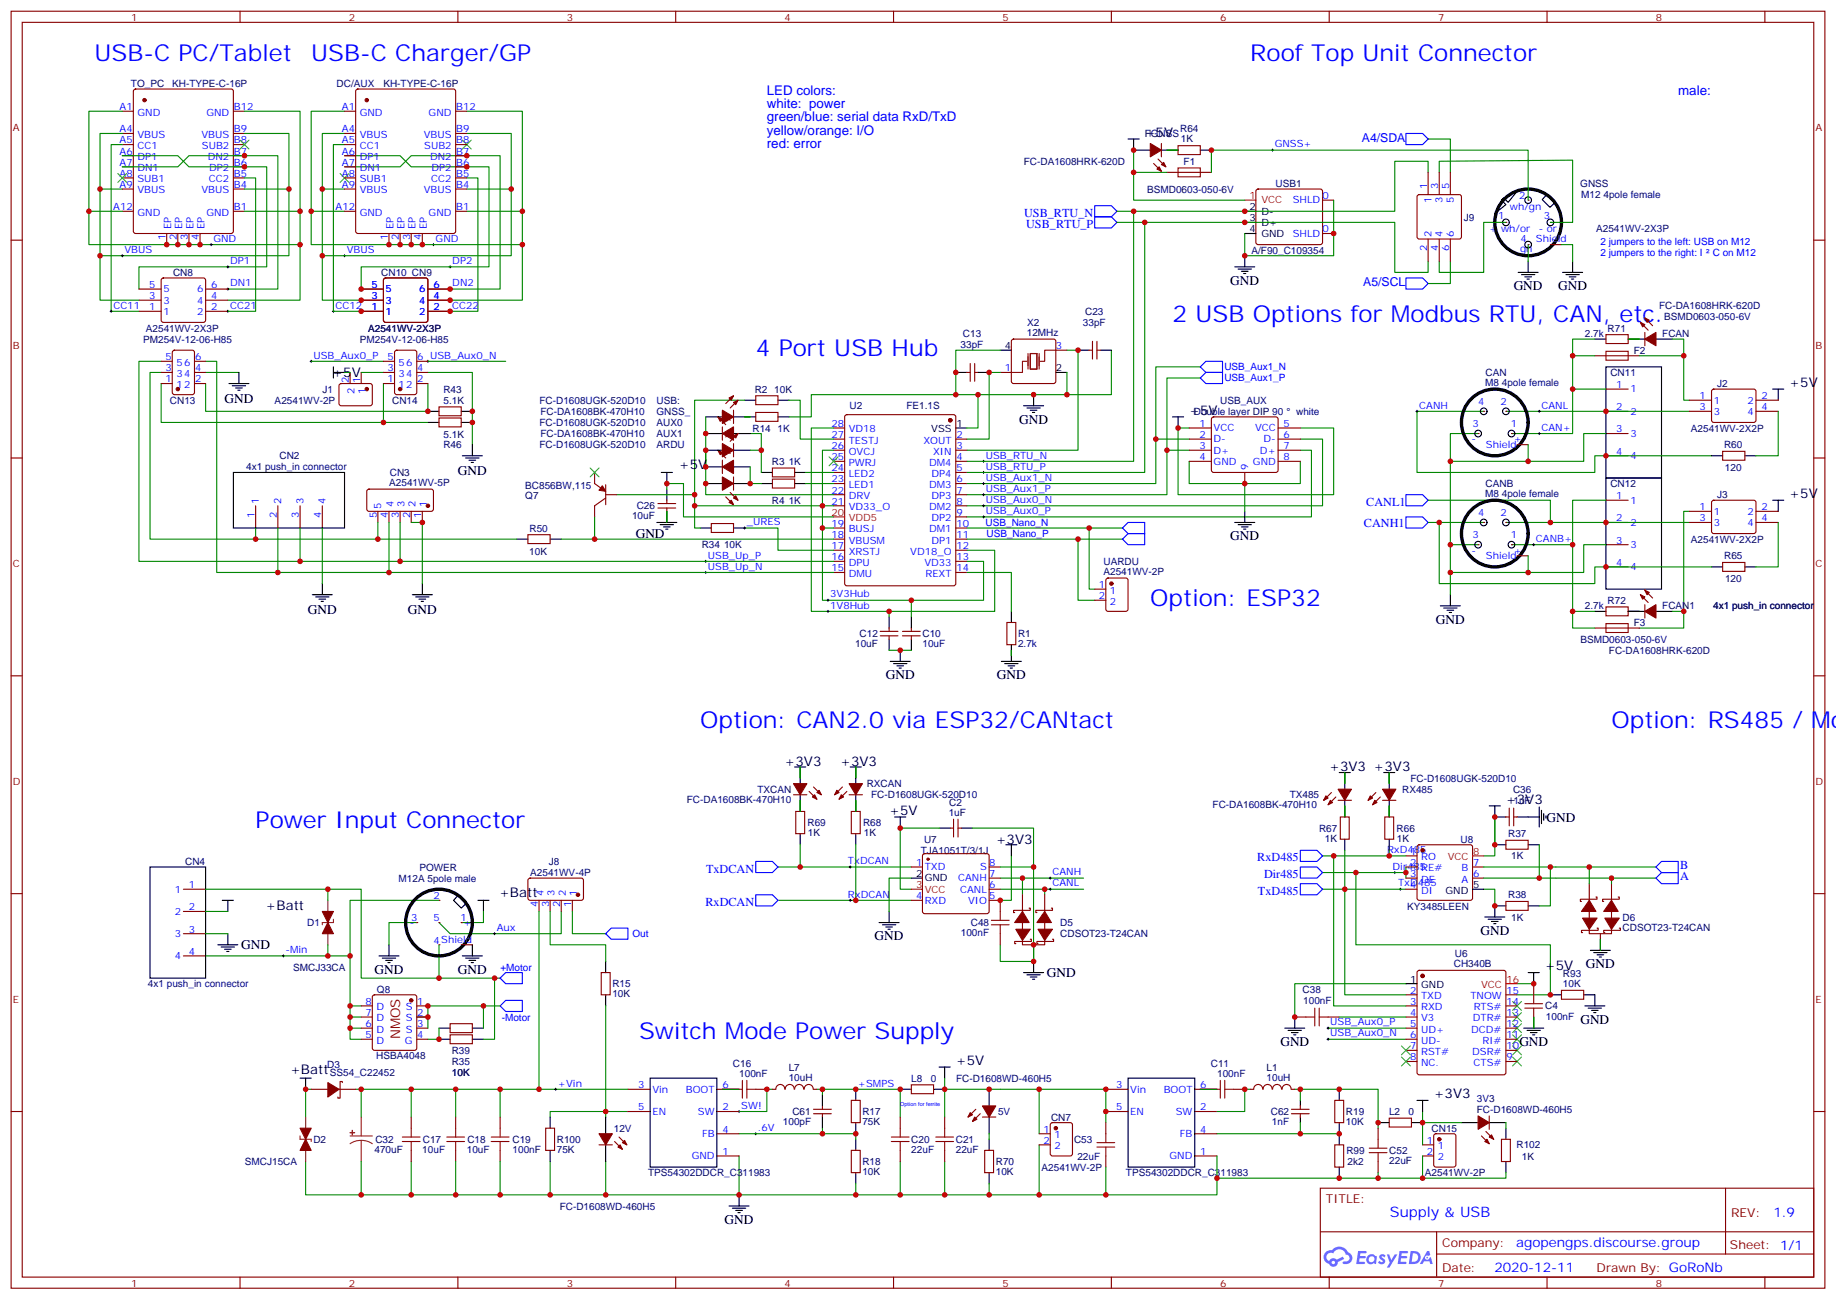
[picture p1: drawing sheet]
<svg xmlns="http://www.w3.org/2000/svg" width="583mm" height="413mm" viewBox="0 0 583 413" stroke-linecap="round" stroke-linejoin="round" font-family="sans-serif">
<defs><g id="words">
<g font-size="7.4" fill="#00f">
<text x="30" y="19.4">USB-C PC/Tablet</text>
<text x="98.8" y="19.4">USB-C Charger/GP</text>
<text x="396.9" y="19.4">Roof Top Unit Connector</text>
<text x="372.2" y="102.3">2 USB Options for Modbus RTU, CAN, etc.</text>
<text x="239.9" y="112.9">4 Port USB Hub</text>
<text x="365.1" y="192.3">Option: ESP32</text>
<text x="222.2" y="231.1">Option: CAN2.0 via ESP32/CANtact</text>
<text x="511.5" y="231.1">Option: RS485 / Mo</text>
<text x="81.1" y="262.9">Power Input Connector</text>
<text x="202.8" y="329.9">Switch Mode Power Supply</text>
</g>
<text font-size="4.6" fill="#00f" x="441.2" y="386.2">Supply &amp; USB</text>
<g font-size="4.2" fill="#00f">
<text x="243.4" y="30">LED colors:</text>
<text x="243.4" y="34.3">white: power</text>
<text x="532.7" y="30">male:</text>
<text x="243.4" y="38.5">green/blue: serial data RxD/TxD</text>
<text x="243.4" y="42.7">yellow/orange: I/O</text>
<text x="243.4" y="47">red: error</text>
<text x="562.9" y="386.4">1.9</text>
<text x="481.3" y="396">agopengps.discourse.group</text>
<text x="474.4" y="403.8">2020-12-11</text>
</g>
<g font-size="4.2">
<text x="363.4" y="43.4">+5V</text>
<text x="390.5" y="90.3">GND</text>
<text x="480.5" y="92.1">GND</text>
<text x="494.6" y="92.1">GND</text>
<text x="105.5" y="119.7">+5V</text>
<text x="568" y="122.8">+5V</text>
<text x="71.3" y="127.8">GND</text>
<text x="377.5" y="131.6">+5V</text>
<text x="323.5" y="134.4">GND</text>
<text x="215.5" y="148.9">+5V</text>
<text x="145.3" y="150.8">GND</text>
<text x="568" y="158.1">+5V</text>
<text x="201.8" y="170.8">GND</text>
<text x="390.5" y="171.5">GND</text>
<text x="97.7" y="194.8">GND</text>
<text x="129.4" y="194.8">GND</text>
<text x="455.8" y="197.9">GND</text>
<text x="281.2" y="215.6">GND</text>
<text x="316.4" y="215.6">GND</text>
<text x="249" y="243.1">+3V3</text>
<text x="266.7" y="243.1">+3V3</text>
<text x="421.9" y="244.8">+3V3 +3V3</text>
<text x="478" y="255.1">+3V3</text>
<text x="282.2" y="258.6">+5V</text>
<text x="490.9" y="260.8">GND</text>
<text x="316.1" y="267.8">+3V3</text>
<text x="158.4" y="284.6">+Batt</text>
<text x="84.3" y="289">+Batt</text>
<text x="277.6" y="298.5">GND</text>
<text x="469.9" y="296.7">GND</text>
<text x="76.6" y="301.3">GND</text>
<text x="118.9" y="309.1">GND</text>
<text x="145.4" y="309.1">GND</text>
<text x="332.3" y="310.2">GND</text>
<text x="490.4" y="308">+5V</text>
<text x="503.4" y="307.3">GND</text>
<text x="501.6" y="324.9">GND</text>
<text x="406.4" y="332">GND</text>
<text x="482.3" y="332">GND</text>
<text x="92.1" y="341">+Batt</text>
<text x="303.4" y="338">+5V</text>
<text x="455.1" y="348.6">+3V3</text>
<text x="230" y="388.4">GND</text>
</g>
<text font-size="4.2" fill="#800" x="127" y="329.9" transform="rotate(-90 127 329.9)">NMOS</text>
<g font-size="3.9" fill="#00f">
<text x="432.3" y="45">A4/SDA</text>
<text x="325.1" y="68.8">USB_RTU_N</text>
<text x="325.7" y="72.4">USB_RTU_P</text>
<text x="432.7" y="90.8">A5/SCL</text>
<text x="433.7" y="160.6">CANL1</text>
<text x="432.9" y="167.1">CANH1</text>
<text x="399.1" y="273.4">RxD485</text>
<text x="533.3" y="275.9">B</text>
<text x="224.1" y="277">TxDCAN</text>
<text x="401.2" y="278.7">Dir485</text>
<text x="533.3" y="279.4">A</text>
<text x="223.9" y="287.5">RxDCAN</text>
<text x="399.3" y="284">TxD485</text>
</g>
<g font-size="3.9" fill="#800">
<text x="420.9" y="381.7">TITLE:</text>
<text x="549.5" y="386.4">REV:</text>
<text x="457.8" y="395.9">Company:</text>
<text x="549.1" y="396.6">Sheet: 1/1</text>
<text x="457.8" y="403.6">Date:</text>
<text x="506.8" y="403.7">Drawn By: GoRoNb</text>
</g>
<g font-size="3.2" fill="#800">
<text x="41.6" y="6.6">1</text>
<text x="110.8" y="6.6">2</text>
<text x="179.9" y="6.6">3</text>
<text x="249.1" y="6.6">4</text>
<text x="318.2" y="6.6">5</text>
<text x="387.3" y="6.6">6</text>
<text x="456.5" y="6.6">7</text>
<text x="525.6" y="6.6">8</text>
<text x="4.1" y="41.7">A</text>
<text x="576.3" y="41.7">A</text>
<text x="4.1" y="110.8">B</text>
<text x="576.3" y="110.8">B</text>
<text x="4.1" y="180">C</text>
<text x="576.3" y="180">C</text>
<text x="4.1" y="249.1">D</text>
<text x="576.3" y="249.1">D</text>
<text x="4.1" y="318.2">E</text>
<text x="576.3" y="318.2">E</text>
<text x="41.6" y="408.4">1</text>
<text x="110.8" y="408.4">2</text>
<text x="179.9" y="408.4">3</text>
<text x="249.1" y="408.4">4</text>
<text x="318.2" y="408.4">5</text>
<text x="387.3" y="408.4">6</text>
<text x="456.5" y="408.4">7</text>
<text x="525.6" y="408.4">8</text>
</g>
<g font-size="3.2" fill="#000080">
<text x="41.6" y="27.7">TO_PC</text>
<text x="54.7" y="27.7">KH-TYPE-C-16P</text>
<text x="106.8" y="27.7">DC/AUX</text>
<text x="121.7" y="27.7">KH-TYPE-C-16P</text>
<text x="363.4" y="43.5">FGNSS</text>
<text x="374.6" y="42">R64</text>
<text x="374.8" y="45.2">1K</text>
<text x="325" y="52.3">FC-DA1608HRK-620D</text>
<text x="375.7" y="52.3">F1</text>
<text x="404.9" y="59.4">USB1</text>
<text x="501.6" y="59.4">GNSS</text>
<text x="364.1" y="61.2">BSMD0603-050-6V</text>
<text x="501.9" y="62.9">M12 4pole female</text>
<text x="464.6" y="70">J9</text>
<text x="506.7" y="73.5">A2541WV-2X3P</text>
<text x="397.2" y="80.6">A/F90_C109354</text>
<text x="54.9" y="87.6">CN8</text>
<text x="121" y="87.6">CN10 CN9</text>
<text x="344.5" y="100">C23</text>
<text x="526.6" y="98.2">FC-DA1608HRK-620D</text>
<text x="528.3" y="101.7">BSMD0603-050-6V</text>
<text x="46.3" y="105.2">A2541WV-2X3P</text>
<text x="116.9" y="105.2">A2541WV-2X3P</text>
<text x="305.7" y="107">C13</text>
<text x="325.9" y="106.6">12MHz</text>
<text x="326.1" y="103.5">X2</text>
<text x="343.7" y="103.5">33pF</text>
<text x="503.1" y="107">2.7k</text>
<text x="510.3" y="105.2">R71</text>
<text x="527.7" y="107">FCAN</text>
<text x="45.4" y="108.8">PM254V-12-06-H85</text>
<text x="114.2" y="108.8">PM254V-12-06-H85</text>
<text x="304.9" y="110.5">33pF</text>
<text x="518.6" y="112.3">F2</text>
<text x="471.6" y="119.3">CAN</text>
<text x="511.2" y="119.4">CN11</text>
<text x="102.4" y="124.6">J1</text>
<text x="140.8" y="124.9">R43</text>
<text x="239.6" y="124.6">R2</text>
<text x="245.8" y="124.6">10K</text>
<text x="471.4" y="122.4">M8 4pole female</text>
<text x="545.1" y="122.9">J2</text>
<text x="53.9" y="128.3">CN13</text>
<text x="87.2" y="128.2">A2541WV-2P</text>
<text x="124.5" y="128.3">CN14</text>
<text x="140.8" y="128.1">5.1K</text>
<text x="171.3" y="128.1">FC-D1608UGK-520D10</text>
<text x="171.5" y="131.7">FC-DA1608BK-470H10</text>
<text x="208.4" y="131.7">GNSS_</text>
<text x="208.4" y="128.2">USB:</text>
<text x="269.7" y="130">U2</text>
<text x="287.7" y="130">FE1.1S</text>
<text x="379" y="131.7">Double layer DIP 90</text>
<text x="387.4" y="128.2">USB_AUX</text>
<text x="411.4" y="131.7">white</text>
<text x="171.3" y="135.2">FC-D1608UGK-520D10</text>
<text x="208.4" y="135.2">AUX0</text>
<text x="238.9" y="137">R14</text>
<text x="246.8" y="137">1K</text>
<text x="536.7" y="137">A2541WV-2X2P</text>
<text x="140.8" y="139">5.1K</text>
<text x="140.8" y="142.2">R46</text>
<text x="171.3" y="142.3">FC-D1608UGK-520D10</text>
<text x="171.5" y="138.7">FC-DA1608BK-470H10</text>
<text x="208.4" y="142.3">ARDU</text>
<text x="208.4" y="138.7">AUX1</text>
<text x="547.3" y="142.3">R60</text>
<text x="78.1" y="149.3">4x1 push_in connector</text>
<text x="88.7" y="145.7">CN2</text>
<text x="245" y="147.6">R3</text>
<text x="250.4" y="147.6">1K</text>
<text x="547.5" y="149.4">120</text>
<text x="123.6" y="154.2">A2541WV-5P</text>
<text x="123.7" y="151">CN3</text>
<text x="166.7" y="155.2">BC856BW,115</text>
<text x="471.6" y="154.6">CANB</text>
<text x="511.2" y="154.6">CN12</text>
<text x="166.8" y="158.4">Q7</text>
<text x="202.1" y="161.7">C26</text>
<text x="245" y="159.9">R4</text>
<text x="250.4" y="159.9">1K</text>
<text x="471.4" y="157.7">M8 4pole female</text>
<text x="545.1" y="158.2">J3</text>
<text x="200.6" y="164.9">10uF</text>
<text x="168.1" y="168.7">R50</text>
<text x="536.7" y="172.3">A2541WV-2X2P</text>
<text x="168" y="176.1">10K</text>
<text x="222.7" y="174">R34</text>
<text x="229.8" y="174">10K</text>
<text x="350.3" y="179.2">UARDU</text>
<text x="547.3" y="177.5">R65</text>
<text x="350.3" y="182.4">A2541WV-2P</text>
<text x="547.6" y="184.6">120</text>
<text x="510.3" y="191.7">R72</text>
<text x="503.1" y="193.4">2.7k</text>
<text x="527.7" y="193.4">FCAN1</text>
<text x="543.8" y="193.4">4x1 push_in connector</text>
<text x="272.9" y="202.3">C12</text>
<text x="292.8" y="202.3">C10</text>
<text x="323.1" y="202.3">R1</text>
<text x="518.6" y="198.7">F3</text>
<text x="271.5" y="205.4">10uF</text>
<text x="292.8" y="205.4">10uF</text>
<text x="323.1" y="205.4">2.7k</text>
<text x="501.7" y="204">BSMD0603-050-6V</text>
<text x="510.7" y="207.6">FC-DA1608HRK-620D</text>
<text x="240.4" y="251.7">TXCAN</text>
<text x="275.1" y="249.9">RXCAN</text>
<text x="445.1" y="251.6">RX485</text>
<text x="447.7" y="248.1">FC-D1608UGK-520D10</text>
<text x="480.3" y="251.7">C36</text>
<text x="218" y="254.8">FC-DA1608BK-470H10</text>
<text x="276.5" y="253.4">FC-D1608UGK-520D10</text>
<text x="301.3" y="255.8">C2</text>
<text x="384.9" y="256.6">FC-DA1608BK-470H10</text>
<text x="409.4" y="253.4">TX485</text>
<text x="480.4" y="255.2">1uF</text>
<text x="256.3" y="262.3">R69</text>
<text x="274" y="262.2">R68</text>
<text x="301.1" y="259">1uF</text>
<text x="256.4" y="265.4">1K</text>
<text x="274.2" y="265.5">1K</text>
<text x="293.3" y="267.5">U7</text>
<text x="418.7" y="264">R67</text>
<text x="420.6" y="267.1">1K</text>
<text x="443.3" y="264">R66</text>
<text x="443.4" y="267.1">1K</text>
<text x="463.6" y="267.5">U8</text>
<text x="478.7" y="265.7">R37</text>
<text x="58.8" y="274.6">CN4</text>
<text x="174.2" y="274.6">J8</text>
<text x="292.3" y="271">TJA1051T/3/1J</text>
<text x="479.7" y="272.8">1K</text>
<text x="126.5" y="279.8">M12A 5pole male</text>
<text x="133.1" y="276.3">POWER</text>
<text x="168.3" y="278.1">A2541WV-4P</text>
<text x="478.7" y="285.2">R38</text>
<text x="336.6" y="294">D5</text>
<text x="446.7" y="288.7">KY3485LEEN</text>
<text x="479.7" y="292.2">1K</text>
<text x="515.1" y="292.3">D6</text>
<text x="97.5" y="294">D1</text>
<text x="305" y="297.1">100nF</text>
<text x="308.1" y="294">C48</text>
<text x="336.6" y="297.5">CDSOT23-T24CAN</text>
<text x="515.1" y="295.4">CDSOT23-T24CAN</text>
<text x="461.8" y="303.8">U6</text>
<text x="93.1" y="308.1">SMCJ33CA</text>
<text x="461.5" y="307">CH340B</text>
<text x="496.1" y="310.1">R93</text>
<text x="47" y="313.3">4x1 push_in connector</text>
<text x="119.7" y="315.1">Q8</text>
<text x="194.4" y="316.5">10K</text>
<text x="194.4" y="313.4">R15</text>
<text x="413.5" y="315.1">C38</text>
<text x="496.1" y="313.3">10K</text>
<text x="413.7" y="318.7">100nF</text>
<text x="490.5" y="320.4">C4</text>
<text x="490.7" y="323.6">100nF</text>
<text x="143.4" y="334.5">R39</text>
<text x="103.9" y="339">D3</text>
<text x="104.7" y="341.6">SS54_C22452</text>
<text x="119.4" y="336.3">HSBA4048</text>
<text x="143.4" y="338.1">R35</text>
<text x="143.5" y="341.6">10K</text>
<text x="232.6" y="338.8">C16</text>
<text x="234.7" y="341.9">100nF</text>
<text x="250.4" y="340">L7</text>
<text x="384.3" y="338.8">C11</text>
<text x="386.4" y="341.9">100nF</text>
<text x="402" y="340">L1</text>
<text x="250.4" y="343.2">10uH</text>
<text x="289.2" y="343.4">L8</text>
<text x="295.4" y="343.4">0</text>
<text x="303.5" y="343.4">FC-D1608WD-460H5</text>
<text x="402" y="343.2">10uH</text>
<text x="251.5" y="354">C61</text>
<text x="273.8" y="354">R17</text>
<text x="316.8" y="354">5V</text>
<text x="403.4" y="353.9">C62</text>
<text x="427.2" y="354">R19</text>
<text x="440.9" y="354">L2</text>
<text x="447.1" y="354">0</text>
<text x="468.8" y="353.2">FC-D1608WD-460H5</text>
<text x="468.8" y="349.9">3V3</text>
<text x="194.8" y="359.2">12V</text>
<text x="248.5" y="357.1">100pF</text>
<text x="273.8" y="357.1">75K</text>
<text x="333.6" y="355.8">CN7</text>
<text x="403.8" y="357.1">1nF</text>
<text x="427.2" y="357.1">10K</text>
<text x="454.4" y="359.3">CN15</text>
<text x="99.5" y="362.8">D2</text>
<text x="118.9" y="366">470uF</text>
<text x="119.1" y="362.8">C32</text>
<text x="134.1" y="366">10uF</text>
<text x="134.2" y="362.8">C17</text>
<text x="148.2" y="366">10uF</text>
<text x="148.3" y="362.8">C18</text>
<text x="162.7" y="362.8">C19</text>
<text x="162.7" y="366">100nF</text>
<text x="176.7" y="366">75K</text>
<text x="176.7" y="362.8">R100</text>
<text x="289.3" y="366">22uF</text>
<text x="289.3" y="362.7">C20</text>
<text x="303.4" y="366">22uF</text>
<text x="303.4" y="362.7">C21</text>
<text x="340.9" y="362.8">C53</text>
<text x="481.4" y="364.5">R102</text>
<text x="77.8" y="369.9">SMCJ15CA</text>
<text x="273.8" y="369.9">R18</text>
<text x="316.1" y="369.9">R70</text>
<text x="330.6" y="371.6">A2541WV-2P</text>
<text x="342" y="368.1">22uF</text>
<text x="427.4" y="366.3">R99</text>
<text x="427.7" y="369.8">2k2</text>
<text x="441" y="369.5">22uF</text>
<text x="441" y="366.3">C52</text>
<text x="483.1" y="368.1">1K</text>
<text x="205.7" y="373.4">TPS54302DDCR_C311983</text>
<text x="273.8" y="373">10K</text>
<text x="316.1" y="373">10K</text>
<text x="357.4" y="373.4">TPS54302DDCR_C311983</text>
<text x="452.3" y="373.4">A2541WV-2P</text>
<text x="177.7" y="383.9">FC-D1608WD-460H5</text>
</g>
<g font-size="3.2" fill="#00f">
<text x="38" y="35">A1</text>
<text x="74.3" y="35">B12</text>
<text x="108.5" y="35">A1</text>
<text x="144.8" y="35">B12</text>
<text x="43.6" y="36.7">GND</text>
<text x="65.5" y="36.7">GND</text>
<text x="114.2" y="36.7">GND</text>
<text x="136.1" y="36.7">GND</text>
<text x="38" y="45.5">A5</text>
<text x="38" y="42">A4</text>
<text x="43.6" y="47.3">CC1</text>
<text x="43.6" y="43.8">VBUS</text>
<text x="63.9" y="43.8">VBUS</text>
<text x="64.1" y="47.3">SUB2</text>
<text x="74.3" y="42">B9</text>
<text x="74.3" y="45.5">B8</text>
<text x="108.5" y="45.5">A5</text>
<text x="108.5" y="42">A4</text>
<text x="114.2" y="47.3">CC1</text>
<text x="114.2" y="43.8">VBUS</text>
<text x="134.5" y="43.8">VBUS</text>
<text x="134.7" y="47.3">SUB2</text>
<text x="144.8" y="42">B9</text>
<text x="144.8" y="45.5">B8</text>
<text x="404.6" y="46.8">GNSS+</text>
<text x="38" y="52.6">A7</text>
<text x="38" y="49.1">A6</text>
<text x="43.6" y="50.8">DP1</text>
<text x="65.9" y="50.8">DN2</text>
<text x="74.3" y="49.1">B7</text>
<text x="74.3" y="52.6">B6</text>
<text x="108.5" y="52.6">A7</text>
<text x="108.5" y="49.1">A6</text>
<text x="114.2" y="50.8">DP1</text>
<text x="136.5" y="50.8">DN2</text>
<text x="144.8" y="49.1">B7</text>
<text x="144.8" y="52.6">B6</text>
<text x="38" y="59.7">A9</text>
<text x="38" y="56.1">A8</text>
<text x="43.6" y="57.9">SUB1</text>
<text x="43.6" y="54.4">DN1</text>
<text x="66.3" y="57.9">CC2</text>
<text x="66.4" y="54.4">DP2</text>
<text x="74.3" y="56.1">B5</text>
<text x="74.3" y="59.7">B4</text>
<text x="108.5" y="59.7">A9</text>
<text x="108.5" y="56.1">A8</text>
<text x="114.2" y="57.9">SUB1</text>
<text x="114.2" y="54.4">DN1</text>
<text x="136.9" y="57.9">CC2</text>
<text x="137" y="54.4">DP2</text>
<text x="144.8" y="56.1">B5</text>
<text x="144.8" y="59.7">B4</text>
<text x="43.6" y="61.4">VBUS</text>
<text x="63.9" y="61.4">VBUS</text>
<text x="114.2" y="61.4">VBUS</text>
<text x="134.5" y="61.4">VBUS</text>
<text x="410.3" y="64.6">SHLD</text>
<text x="419.8" y="63.2">0</text>
<text x="453" y="60" transform="rotate(-90 453 60)">1</text>
<text x="454.4" y="64.5" transform="rotate(-90 454.4 64.5)">1</text>
<text x="456.5" y="60" transform="rotate(-90 456.5 60)">3</text>
<text x="457.9" y="64.5" transform="rotate(-90 457.9 64.5)">3</text>
<text x="460" y="60" transform="rotate(-90 460 60)">5</text>
<text x="461.4" y="64.5" transform="rotate(-90 461.4 64.5)">5</text>
<text x="482.2" y="63.2">2</text>
<text x="36" y="66.7">A12</text>
<text x="43.6" y="68.5">GND</text>
<text x="65.5" y="68.5">GND</text>
<text x="74.3" y="66.7">B1</text>
<text x="106.5" y="66.7">A12</text>
<text x="114.2" y="68.5">GND</text>
<text x="136.1" y="68.5">GND</text>
<text x="144.8" y="66.7">B1</text>
<text x="475.5" y="69.5">1</text>
<text x="479.3" y="66.7">wh/gn</text>
<text x="490" y="69.5">3</text>
<text x="52.6" y="76.3" transform="rotate(-90 52.6 76.3)">1</text>
<text x="54.3" y="72.8" transform="rotate(-90 54.3 72.8)">EP</text>
<text x="56.1" y="76.3" transform="rotate(-90 56.1 76.3)">2</text>
<text x="57.9" y="72.8" transform="rotate(-90 57.9 72.8)">EP</text>
<text x="59.6" y="76.3" transform="rotate(-90 59.6 76.3)">3</text>
<text x="61.4" y="72.8" transform="rotate(-90 61.4 72.8)">EP</text>
<text x="63.1" y="76.3" transform="rotate(-90 63.1 76.3)">4</text>
<text x="64.9" y="72.8" transform="rotate(-90 64.9 72.8)">EP</text>
<text x="67.7" y="76.8">GND</text>
<text x="123.1" y="76.3" transform="rotate(-90 123.1 76.3)">1</text>
<text x="124.9" y="72.8" transform="rotate(-90 124.9 72.8)">EP</text>
<text x="126.6" y="76.3" transform="rotate(-90 126.6 76.3)">2</text>
<text x="128.4" y="72.8" transform="rotate(-90 128.4 72.8)">EP</text>
<text x="130.2" y="76.3" transform="rotate(-90 130.2 76.3)">3</text>
<text x="131.9" y="72.8" transform="rotate(-90 131.9 72.8)">EP</text>
<text x="133.7" y="76.3" transform="rotate(-90 133.7 76.3)">4</text>
<text x="135.5" y="72.8" transform="rotate(-90 135.5 72.8)">EP</text>
<text x="138.3" y="76.8">GND</text>
<text x="410.3" y="75.2">SHLD</text>
<text x="419.8" y="73.8">0</text>
<text x="454.4" y="75.2" transform="rotate(-90 454.4 75.2)">2</text>
<text x="457.9" y="75.2" transform="rotate(-90 457.9 75.2)">4</text>
<text x="461.4" y="75.2" transform="rotate(-90 461.4 75.2)">6</text>
<text x="472.7" y="73.8">+ wh/or</text>
<text x="482.6" y="76.9">4</text>
<text x="487.5" y="76.9">Shield</text>
<text x="488.4" y="73.8">- or</text>
<text x="508" y="77.6">2 jumpers to the left: USB on M12</text>
<text x="39.5" y="80.3">VBUS</text>
<text x="73" y="83.8">DP1</text>
<text x="110.1" y="80.3">VBUS</text>
<text x="143.6" y="83.8">DP2</text>
<text x="453" y="79.7" transform="rotate(-90 453 79.7)">2</text>
<text x="456.5" y="79.7" transform="rotate(-90 456.5 79.7)">4</text>
<text x="460" y="79.7" transform="rotate(-90 460 79.7)">6</text>
<text x="482.5" y="80.1">gn</text>
<text x="508" y="81.2">2 jumpers to the right: I</text>
<text x="543.6" y="81.2">C on M12</text>
<text x="47.4" y="94.9">3</text>
<text x="47.4" y="91.4">5</text>
<text x="51.9" y="92.8">5</text>
<text x="62.5" y="92.8">6</text>
<text x="67" y="94.9">4</text>
<text x="67" y="91.4">6</text>
<text x="73" y="90.9">DN1</text>
<text x="117.9" y="94.9">3</text>
<text x="117.9" y="91.4">5</text>
<text x="122.4" y="92.8">5</text>
<text x="133.1" y="92.8">6</text>
<text x="137.6" y="94.9">4</text>
<text x="137.6" y="91.4">6</text>
<text x="143.6" y="90.9">DN2</text>
<text x="36" y="97.9">CC11</text>
<text x="47.4" y="98.5">1</text>
<text x="51.9" y="99.9">1</text>
<text x="51.9" y="96.3">3</text>
<text x="62.5" y="99.9">2</text>
<text x="62.5" y="96.3">4</text>
<text x="67" y="98.5">2</text>
<text x="73" y="97.9">CC21</text>
<text x="106.5" y="97.9">CC12</text>
<text x="117.9" y="98.5">1</text>
<text x="122.4" y="99.9">1</text>
<text x="122.4" y="96.3">3</text>
<text x="133.1" y="99.9">2</text>
<text x="133.1" y="96.3">4</text>
<text x="137.6" y="98.5">2</text>
<text x="143.6" y="97.9">CC22</text>
<text x="99.5" y="113.8">USB_Aux0_P</text>
<text x="335.1" y="110.8">3</text>
<text x="52.5" y="117.9">3</text>
<text x="52.5" y="114.3">5</text>
<text x="56" y="119.6">34</text>
<text x="56" y="116.1">56</text>
<text x="61.9" y="114.3">6</text>
<text x="61.9" y="117.9">4</text>
<text x="123" y="117.9">3</text>
<text x="123" y="114.3">5</text>
<text x="126.5" y="119.6">34</text>
<text x="126.5" y="116.1">56</text>
<text x="132.5" y="114.3">6 USB_Aux0_N</text>
<text x="132.5" y="117.9">4</text>
<text x="319" y="117.9">1</text>
<text x="388.6" y="117.5">USB_Aux1_N</text>
<text x="52.5" y="121.4">1</text>
<text x="56" y="123.2">12</text>
<text x="61.9" y="121.4">2</text>
<text x="110.8" y="121.6" transform="rotate(-90 110.8 121.6)">2</text>
<text x="112.5" y="125.1" transform="rotate(-90 112.5 125.1)">2</text>
<text x="114.3" y="121.6" transform="rotate(-90 114.3 121.6)">1</text>
<text x="116.1" y="125.1" transform="rotate(-90 116.1 125.1)">1</text>
<text x="123" y="121.4">1</text>
<text x="126.5" y="123.2">12</text>
<text x="132.5" y="121.4">2</text>
<text x="388.6" y="121">USB_Aux1_P</text>
<text x="513" y="123.2">1</text>
<text x="517.5" y="124.6">1</text>
<text x="450.5" y="129.7">CANH</text>
<text x="469.2" y="128.4">4</text>
<text x="476.2" y="128.4">2</text>
<text x="489.3" y="129.7">CANL</text>
<text x="513" y="130.2">2</text>
<text x="517.5" y="131.6">2</text>
<text x="539.5" y="126.7">1</text>
<text x="539.5" y="130.2">3</text>
<text x="544" y="128.1">1</text>
<text x="544" y="131.6">3</text>
<text x="554.7" y="128.1">2</text>
<text x="554.7" y="131.6">4</text>
<text x="559.2" y="126.7">2</text>
<text x="559.2" y="130.2">4</text>
<text x="263.9" y="135.5">28</text>
<text x="269.4" y="137.3">VD18</text>
<text x="380.7" y="135.5">1</text>
<text x="385.2" y="136.9">VCC</text>
<text x="398.4" y="136.9">VCC</text>
<text x="407.5" y="135.5">5</text>
<text x="467.4" y="135.5">3</text>
<text x="479.5" y="135.5">1</text>
<text x="489.3" y="136.7">CAN+</text>
<text x="513" y="137.3">3</text>
<text x="263.9" y="142.6">26</text>
<text x="263.9" y="139">27</text>
<text x="269.4" y="140.8">TESTJ</text>
<text x="293.1" y="140.8">XOUT</text>
<text x="303.6" y="139">2</text>
<text x="303.6" y="142.6">3</text>
<text x="380.7" y="142.6">3</text>
<text x="380.7" y="139">2</text>
<text x="385.2" y="144">D+</text>
<text x="385.2" y="140.4">D-</text>
<text x="399.9" y="144">D+</text>
<text x="401.1" y="140.4">D-</text>
<text x="407.5" y="139">6</text>
<text x="407.5" y="142.6">7</text>
<text x="467" y="140.4">-</text>
<text x="471.7" y="142.2">Shield</text>
<text x="480.5" y="140.4">+</text>
<text x="517.5" y="138.7">3</text>
<text x="263.9" y="149.6">24</text>
<text x="263.9" y="146.1">25</text>
<text x="269.4" y="147.8">PWRJ</text>
<text x="269.4" y="144.3">OVCJ</text>
<text x="295" y="147.8">DM4</text>
<text x="296.2" y="144.3">XIN</text>
<text x="303.6" y="146.1">4</text>
<text x="303.6" y="149.6">5</text>
<text x="312.9" y="145.6">USB_RTU_N</text>
<text x="312.9" y="149.1">USB_RTU_P</text>
<text x="380.7" y="146.1">4</text>
<text x="385.2" y="147.5">GND</text>
<text x="396.2" y="149.3" transform="rotate(-90 396.2 149.3)">9</text>
<text x="397.7" y="147.5">GND</text>
<text x="407.5" y="146.1">8</text>
<text x="513" y="144.3">4</text>
<text x="517.5" y="145.7">4</text>
<text x="263.9" y="153.1">23</text>
<text x="269.4" y="154.9">LED1</text>
<text x="269.4" y="151.4">LED2</text>
<text x="295" y="154.9">DM3</text>
<text x="295.7" y="151.4">DP4</text>
<text x="303.6" y="153.1">6</text>
<text x="312.9" y="152.6">USB_Aux1_N</text>
<text x="82.2" y="159.8" transform="rotate(-90 82.2 159.8)">1</text>
<text x="89.3" y="159.8" transform="rotate(-90 89.3 159.8)">2</text>
<text x="96.3" y="159.8" transform="rotate(-90 96.3 159.8)">3</text>
<text x="103.4" y="159.8" transform="rotate(-90 103.4 159.8)">4</text>
<text x="121" y="161.6" transform="rotate(-90 121 161.6)">5</text>
<text x="124.9" y="161" transform="rotate(-90 124.9 161)">4</text>
<text x="128.4" y="161" transform="rotate(-90 128.4 161)">3</text>
<text x="131.9" y="161" transform="rotate(-90 131.9 161)">2</text>
<text x="135.5" y="161" transform="rotate(-90 135.5 161)">1</text>
<text x="263.9" y="160.2">21</text>
<text x="263.9" y="156.7">22</text>
<text x="269.4" y="162">VD33_O</text>
<text x="269.4" y="158.4">DRV</text>
<text x="295" y="162">DM2</text>
<text x="295.7" y="158.4">DP3</text>
<text x="303.6" y="156.7">7</text>
<text x="303.6" y="160.2">8</text>
<text x="312.9" y="156.1">USB_Aux1_P</text>
<text x="312.9" y="159.7">USB_Aux0_N</text>
<text x="513" y="158.4">1</text>
<text x="517.5" y="159.8">1</text>
<text x="539.5" y="162">1</text>
<text x="559.2" y="162">2</text>
<text x="80.8" y="164.3" transform="rotate(-90 80.8 164.3)">1</text>
<text x="87.8" y="164.3" transform="rotate(-90 87.8 164.3)">2</text>
<text x="94.9" y="164.3" transform="rotate(-90 94.9 164.3)">3</text>
<text x="102" y="164.3" transform="rotate(-90 102 164.3)">4</text>
<text x="119.6" y="164.3" transform="rotate(-90 119.6 164.3)">5</text>
<text x="123.1" y="164.5" transform="rotate(-90 123.1 164.5)">4</text>
<text x="126.6" y="164.5" transform="rotate(-90 126.6 164.5)">3</text>
<text x="130.2" y="164.5" transform="rotate(-90 130.2 164.5)">2</text>
<text x="133.7" y="164.5" transform="rotate(-90 133.7 164.5)">1</text>
<text x="237.1" y="166.7">_URES</text>
<text x="263.9" y="167.3">19</text>
<text x="295.7" y="165.5">DP2</text>
<text x="303.6" y="163.7">9</text>
<text x="303.6" y="167.3">10</text>
<text x="312.9" y="167">USB_Nano_N</text>
<text x="312.9" y="163.2">USB_Aux0_P</text>
<text x="469.2" y="163.7">4</text>
<text x="476.2" y="163.7">2</text>
<text x="513" y="165.5">2</text>
<text x="517.5" y="166.9">2</text>
<text x="539.5" y="165.5">3</text>
<text x="544" y="163.4">1</text>
<text x="544" y="166.9">3</text>
<text x="554.7" y="163.4">2</text>
<text x="554.7" y="166.9">4</text>
<text x="559.2" y="165.5">4</text>
<text x="263.9" y="170.8">18</text>
<text x="269.4" y="172.5">VBUSM</text>
<text x="269.4" y="169">BUSJ</text>
<text x="295" y="169">DM1</text>
<text x="295.7" y="172.5">DP1</text>
<text x="303.6" y="170.8">11</text>
<text x="313.1" y="170.5">USB_Nano_P</text>
<text x="467.4" y="170.8">3</text>
<text x="479.5" y="170.8">1</text>
<text x="487.5" y="172">CANB+</text>
<text x="513" y="172.5">3</text>
<text x="517.5" y="174">3</text>
<text x="224.7" y="177.3">USB_Up_P</text>
<text x="263.9" y="177.8">16</text>
<text x="263.9" y="174.3">17</text>
<text x="269.4" y="179.6">DPU</text>
<text x="269.4" y="176.1">XRSTJ</text>
<text x="288.9" y="176.1">VD18_O</text>
<text x="293.4" y="179.6">VD33</text>
<text x="303.6" y="174.3">12</text>
<text x="303.6" y="177.8">13</text>
<text x="467" y="175.7">-</text>
<text x="471.7" y="177.5">Shield</text>
<text x="480.5" y="175.7">+</text>
<text x="513" y="179.6">4</text>
<text x="224.7" y="180.8">USB_Up_N</text>
<text x="263.9" y="181.4">15</text>
<text x="269.4" y="183.1">DMU</text>
<text x="293.7" y="183.1">REXT</text>
<text x="303.6" y="181.4">14</text>
<text x="517.5" y="181">4</text>
<text x="263.5" y="189.7">3V3Hub</text>
<text x="348.8" y="186.7">1</text>
<text x="348.8" y="190.2">2</text>
<text x="352.3" y="188.4">1</text>
<text x="352.3" y="191.9">2</text>
<text x="263.5" y="193.2">1V8Hub</text>
<text x="269.2" y="274.3">TxDCAN</text>
<text x="290.8" y="274.8">1</text>
<text x="314" y="274.8">8</text>
<text x="440.3" y="270.8">RxD485</text>
<text x="447.6" y="271.3">1</text>
<text x="447.6" y="274.8">2</text>
<text x="451.1" y="273.1">RO</text>
<text x="467.6" y="274.8">7</text>
<text x="60" y="281.9">1</text>
<text x="293.5" y="276.3">TXD</text>
<text x="304.1" y="279.8">CANH</text>
<text x="311.1" y="276.3">S</text>
<text x="314" y="281.9">6</text>
<text x="314" y="278.4">7</text>
<text x="334.1" y="277.8">CANH</text>
<text x="334.1" y="281.4">CANL</text>
<text x="442" y="276.1">Dir485</text>
<text x="443.8" y="281.4">TxD485</text>
<text x="447.6" y="278.4">3</text>
<text x="447.6" y="281.9">4</text>
<text x="451.1" y="276.6">RE#</text>
<text x="451.1" y="280.1">DE</text>
<text x="463.9" y="276.6">B</text>
<text x="464" y="280.1">A</text>
<text x="467.6" y="278.4">6</text>
<text x="55.5" y="283.3">1</text>
<text x="137.6" y="285.4">2</text>
<text x="170.7" y="288" transform="rotate(-90 170.7 288)">4</text>
<text x="172.5" y="284.5" transform="rotate(-90 172.5 284.5)">4</text>
<text x="174.3" y="288" transform="rotate(-90 174.3 288)">3</text>
<text x="176" y="284.5" transform="rotate(-90 176 284.5)">3</text>
<text x="177.8" y="288" transform="rotate(-90 177.8 288)">2</text>
<text x="179.6" y="284.5" transform="rotate(-90 179.6 284.5)">2</text>
<text x="181.3" y="288" transform="rotate(-90 181.3 288)">1</text>
<text x="183.1" y="284.5" transform="rotate(-90 183.1 284.5)">1</text>
<text x="269.2" y="284.9">RxDCAN</text>
<text x="290.8" y="285.4">4</text>
<text x="293.5" y="286.8">RXD</text>
<text x="304.7" y="283.3">CANL</text>
<text x="307.3" y="286.8">VIO</text>
<text x="314" y="285.4">5</text>
<text x="451.1" y="283.7">DI</text>
<text x="55.5" y="290.4">2</text>
<text x="60" y="289">2</text>
<text x="130.1" y="293.9">-</text>
<text x="130.5" y="292.5">3</text>
<text x="137.6" y="292.5">5</text>
<text x="146.2" y="292.5">1</text>
<text x="147.1" y="293.9">+</text>
<text x="55.5" y="297.4">3</text>
<text x="60" y="296">3</text>
<text x="137.6" y="299.5">4Shield</text>
<text x="157.7" y="295.5">Aux</text>
<text x="200.7" y="297.5">Out</text>
<text x="55.5" y="304.5">4</text>
<text x="60" y="303.1">4</text>
<text x="90.7" y="302.5">-Min</text>
<text x="158.8" y="308.1">+Motor</text>
<text x="447.6" y="315.4">2</text>
<text x="451.1" y="317.2">TXD</text>
<text x="466.7" y="317.2">TNOW</text>
<text x="478.2" y="315.4">15</text>
<text x="116" y="318.9">8</text>
<text x="116" y="322.5">7</text>
<text x="119.5" y="320.7">D</text>
<text x="128.8" y="320.7">S</text>
<text x="132.5" y="322.5">2</text>
<text x="132.5" y="318.9">1</text>
<text x="447.6" y="318.9">3</text>
<text x="447.6" y="322.5">4</text>
<text x="451.1" y="320.7">RXD</text>
<text x="467.8" y="320.7">RTS#</text>
<text x="478.2" y="322.5">13</text>
<text x="478.2" y="318.9">14</text>
<text x="116" y="326">6</text>
<text x="116" y="329.5">5</text>
<text x="119.5" y="324.2">D</text>
<text x="119.5" y="327.8">D</text>
<text x="128.8" y="327.8">S</text>
<text x="128.8" y="324.2">S</text>
<text x="132.5" y="329.5">4</text>
<text x="132.5" y="326">3</text>
<text x="159.3" y="324">-Motor</text>
<text x="422.3" y="329">USB_Aux0_N</text>
<text x="422.3" y="325.5">USB_Aux0_P</text>
<text x="447.6" y="326">5</text>
<text x="447.6" y="329.5">6</text>
<text x="451.1" y="324.2">V3</text>
<text x="451.1" y="327.8">UD+</text>
<text x="467" y="327.8">DCD#</text>
<text x="467.5" y="324.2">DTR#</text>
<text x="478.2" y="329.5">11</text>
<text x="478.2" y="326">12</text>
<text x="119.5" y="331.3">D</text>
<text x="128.5" y="331.3">G</text>
<text x="447.6" y="333.1">7</text>
<text x="451.1" y="331.3">UD-</text>
<text x="451.1" y="334.8">RST#</text>
<text x="467.3" y="334.8">DSR#</text>
<text x="470.6" y="331.3">RI#</text>
<text x="478.2" y="333.1">10</text>
<text x="447.6" y="336.6">8</text>
<text x="451.1" y="338.3">NC.</text>
<text x="467.8" y="338.3">CTS#</text>
<text x="478.2" y="336.6">9</text>
<text x="177.1" y="344.9">+Vin</text>
<text x="202.6" y="345.4">3</text>
<text x="207.1" y="346.8">Vin</text>
<text x="217.7" y="346.8">BOOT</text>
<text x="229.3" y="345.4">6</text>
<text x="272.3" y="344.9">+SMPS</text>
<text x="354.3" y="345.4">3</text>
<text x="358.8" y="346.8">Vin</text>
<text x="369.4" y="346.8">BOOT</text>
<text x="381" y="345.4">6</text>
<text x="202.6" y="352.5">5</text>
<text x="207.1" y="353.9">EN</text>
<text x="221.5" y="353.9">SW</text>
<text x="229.3" y="352.5">2</text>
<text x="235.3" y="351.9">SW!</text>
<text x="354.3" y="352.5">5</text>
<text x="358.8" y="353.9">EN</text>
<text x="373.2" y="353.9">SW</text>
<text x="381" y="352.5">2</text>
<text x="229.3" y="359.5">4</text>
<text x="240.6" y="359">.6V</text>
<text x="331.2" y="359.5">1</text>
<text x="381" y="359.5">4</text>
<text x="222.8" y="360.9">FB</text>
<text x="331.2" y="363">2</text>
<text x="334.7" y="361.3">1</text>
<text x="334.7" y="364.8">2</text>
<text x="374.5" y="360.9">FB</text>
<text x="452.9" y="363">1</text>
<text x="456.4" y="364.8">1</text>
<text x="219.6" y="368">GND</text>
<text x="229.3" y="366.6">1</text>
<text x="371.2" y="368">GND</text>
<text x="381" y="366.6">1</text>
<text x="452.9" y="366.6">2</text>
<text x="456.4" y="368.3">2</text>
</g>
<g font-size="3.2" fill="#f00">
<text x="396.6" y="63.2">1</text>
<text x="400.4" y="64.6">VCC</text>
<text x="263.9" y="163.7">20</text>
<text x="269.4" y="165.5">VDD5</text>
<text x="459.5" y="273.1">VCC</text>
<text x="467.6" y="271.3">8</text>
<text x="290.8" y="281.9">3</text>
<text x="293.5" y="283.3">VCC</text>
<text x="478.2" y="311.9">16</text>
<text x="470.1" y="313.7">VCC</text>
</g>
<g font-size="3.2">
<text x="396.6" y="66.7">2</text>
<text x="396.6" y="70.2">3</text>
<text x="400.4" y="68.1">D-</text>
<text x="400.4" y="71.6">D+</text>
<text x="396.6" y="73.8">4</text>
<text x="400.4" y="75.2">GND</text>
<text x="319" y="110.8">4</text>
<text x="335.1" y="117.9">2</text>
<text x="295.6" y="137.3">VSS</text>
<text x="303.6" y="135.5">1</text>
<text x="290.8" y="278.4">2</text>
<text x="293.5" y="279.8">GND</text>
<text x="467.6" y="281.9">5</text>
<text x="458.8" y="283.7">GND</text>
<text x="447.6" y="311.9">1</text>
<text x="451.1" y="313.7">GND</text>
</g>
<text font-size="1.8" fill="#00f" x="285.8" y="351">Option for ferrite</text>
</g></defs>
<g fill="none" stroke="#870000" stroke-width=".35">
<path d="M3.5 3.6h575.8v405.3h-575.8zM7.1 7.1h568.6v398.3h-568.6zM76.2 3.6v3.5M145.3 3.6v3.5M214.5 3.6v3.5M283.6 3.6v3.5M352.8 3.6v3.5M421.9 3.6v3.5M491.1 3.6v3.5M560.2 3.6v3.5M3.5 76.2h3.6M575.7 76.2h3.6"/>
<path d="M3.5 145.4h3.6M575.7 145.4h3.6M3.5 214.5h3.6M575.7 214.5h3.6M3.5 283.7h3.6M575.7 283.7h3.6M3.5 352.8h3.6M575.7 352.8h3.6M419.1 377.2h156.6v28.2h-156.6zM547.7 377.2v20.9M419.1 391h156.5M456 398.1h119.6"/>
<path d="M456 391v14.1M76.2 405.4v3.5M145.3 405.4v3.5M214.5 405.4v3.5M283.6 405.4v3.5M352.8 405.4v3.5M421.9 405.4v3.5M491.1 405.4v3.5M560.2 405.4v3.5"/>
</g>
<g fill="#5487ff">
<path d="M438.1 398.3a1.22 1.22 0 0 1 1.7 .3l-.4 .6a.47 .47 0 0 0-.3-.4 .47 .47 0 0 0-.5 .2l.1 .2a1.14 1.14 0 0 1 .8 1.7 1.14 1.14 0 0 1-1.9 0l-.2-.2 .5-.5 .7 .4a.29 .29 0 0 0 .3-.2 .29 .29 0 0 0-.2-.4 1.04 1.04 0 0 1-.6-1.7z"/>
<path d="M431.1 397.1h2.3l.4 .2-.2 .5h-1.8l-.1 .9h1.5l.3 .3-.3 .4h-1.6l-.2 1.1 1.7 .1 .2 .3-.2 .3h-2.6z"/>
<path d="M444.2 397.1l2.7 .2-.1 .5h-1.8l-.2 .9h1.6l.3 .3-.4 .4h-1.6l-.1 1.1 1.7 .1 .2 .3-.2 .3h-2.7z"/>
<path d="M453 397.1h.7l.3 1.2-.6 .4a.69 .69 0 0 0-1 .2 .69 .69 0 0 0 .4 1 .69 .69 0 0 0 .9-.6l.5-.3 .6 2.2h-.8l-.3-.9h-1.7l-.5 .9h-.8z"/>
<path d="M440.2 398.2h.8l.6 1.8 1.1-1.8h.9l-2.6 4.2h-.8l.9-1.6z"/>
<path d="M447.8 397.1l-.6 4.1h1.3a2.11 2.11 0 0 0 2.5-2.1 2.11 2.11 0 0 0-2.5-2zM448.5 397.8a1.43 1.43 0 0 1 1.6 1.6 1.43 1.43 0 0 1-2 1.1z"/>
<path d="M434.1 398.7a1.54 1.54 0 0 0-.1 2.1 1.54 1.54 0 0 0 2.1 .2l.7 .2 .3-2.3-.6-.3a1.49 1.49 0 0 0-2.4 .1zM434.3 399.7a.95 .95 0 0 1 1.9 0 .95 .95 0 0 1-1.9 0z"/>
<path d="M420.8 397.5a2.18 2.18 0 0 0 1.1 3.7 1.44 1.44 0 0 0 1.6 .9 1.44 1.44 0 0 0 1.2-1.5l2-1-.5-.7-1.9 .9a1.47 1.47 0 0 0-2.4 .5 1.39 1.39 0 0 1-.7-2 1.39 1.39 0 0 1 2-.4 2.12 2.12 0 0 1 2.2-1.3 2.12 2.12 0 0 1 1.9 1.6 1.14 1.14 0 0 1 1 1.5 1.14 1.14 0 0 1-1.6 .7 .43 .43 0 0 0-.5 .3 .43 .43 0 0 0 .4 .5 1.98 1.98 0 0 0 2.5-1.2 1.98 1.98 0 0 0-1.2-2.5 3.1 3.1 0 0 0-5.3-.7l-.9 .1zM422.7 400.8a.55 .55 0 0 1 1.1 0 .55 .55 0 0 1-1.1 0z"/>
<circle cx="453" cy="399.2" r=".26"/>
</g>
<g fill="#870000" stroke="#870000" stroke-width=".35">
<path d="M329.5 295h4.6l-2.5 3.5z"/>
<path d="M322.4 295h4.6l-2.4 3.5z"/>
<path d="M324.6 289.3l2.1 3.5h-4.6z"/>
<path d="M331.6 289.3l2.1 3.5h-4.6z"/>
<path d="M509.4 291.4h4.6l-2.5 3.6z"/>
<path d="M502.4 291.4h4.5l-2.4 3.6z"/>
<path d="M504.5 285.8l2.1 3.5h-4.6z"/>
<path d="M511.5 285.8l2.1 3.5h-4.5z"/>
<path d="M229.3 148.2l3.5-2.1v4.2z"/>
<path d="M227.9 142.9l1.4 .7-.7 .7z"/>
<path d="M229.3 141.5l1.4 .7-.7 .7z"/>
<path d="M229.3 137.6l3.5-2.1v4.2z"/>
<path d="M227.9 132.3l1.4 .7-.7 .7z"/>
<path d="M229.3 130.9l1.4 .7-.7 .7z"/>
<path d="M229.3 140.8l3.5 2.1-3.5 2.1z"/>
<path d="M232.8 138.3l1.4-.7-.7 1.4z"/>
<path d="M231.4 136.9l1.4-.7-.7 1.4z"/>
<path d="M229.3 151.4l3.5 2.1-3.5 2.1z"/>
<path d="M232.8 158.1l.7-.7 .7 1.4z"/>
<path d="M231.4 159.5l.7-.7 .7 1.4z"/>
<path d="M229.3 130.2l3.5 2.1-3.5 2.1z"/>
<path d="M232.8 127.7l1.4-.7-.7 1.4z"/>
<path d="M231.4 126.3l1.4-.7-.7 1.4z"/>
<path d="M190.1 359.9h4.3l-2.1 3.5z"/>
<path d="M196.1 364.1l.7-.7 .8 1.4z"/>
<path d="M197.6 362.7l.7-.7 .7 1.4z"/>
<path d="M269.5 248.7h4.3l-2.2 3.6z"/>
<path d="M267.1 252.3l.7 .7-1.5 .7z"/>
<path d="M265.6 250.9l.7 .7-1.4 .7z"/>
<path d="M438.9 250.5h4.2l-2.1 3.5z"/>
<path d="M436.4 254l.7 .7-1.4 .7z"/>
<path d="M435 252.6l.7 .7-1.4 .7z"/>
<path d="M251.9 248.7h4.2l-2.1 3.6z"/>
<path d="M257.9 253l.7-.7 .7 1.4z"/>
<path d="M259.3 251.6l.7-.7 .7 1.4z"/>
<path d="M424.7 250.5h4.3l-2.1 3.5z"/>
<path d="M422.3 254l.7 .7-1.4 .7z"/>
<path d="M420.9 252.6l.7 .7-1.4 .7z"/>
<path d="M311.9 351h4.2l-2.1 3.6z"/>
<path d="M309.4 354.6l.7 .7-1.4 .7z"/>
<path d="M308 353.2l.7 .7-1.4 .7z"/>
<path d="M365.1 45.5l3.6 2.2-3.6 2.1z"/>
<path d="M368.7 52.2l.7-.7 .7 1.5z"/>
<path d="M367.2 53.7l.7-.7 .8 1.4z"/>
<path d="M522.1 107.6l3.5-2.1v4.2z"/>
<path d="M520.7 102.3l1.4 .7-.7 .8z"/>
<path d="M522.1 100.9l1.4 .7-.7 .7z"/>
<path d="M522.1 194.1l3.5-2.2v4.3z"/>
<path d="M520.7 188.8l1.4 .7-.7 .7z"/>
<path d="M522.1 187.4l1.4 .7-.7 .7z"/>
<circle cx="301.6" cy="133.4" r=".53"/>
<circle cx="451.6" cy="269.9" r=".53"/>
<circle cx="45.9" cy="31.8" r=".53"/>
<circle cx="352.8" cy="185.2" r=".53"/>
<circle cx="116.4" cy="123.5" r=".53"/>
<circle cx="335.1" cy="358.1" r=".53"/>
<circle cx="116.4" cy="31.8" r=".53"/>
<circle cx="183.4" cy="284" r=".53"/>
<circle cx="56.4" cy="123.5" r=".53"/>
<circle cx="127" cy="123.5" r=".53"/>
<circle cx="451.6" cy="309.8" r=".53"/>
<circle cx="456.8" cy="361.6" r=".53"/>
</g>
<g fill="none" stroke="#870000" stroke-width=".35">
<path d="M38.8 35.3h3.5M42.6 28.5l.4-.2h30.4l.5 .2 .2 .5v44.4l-.3 .5-.4 .2h-30.4l-.5-.2-.2-.5v-44.4zM74.1 35.3h3.5M109.4 35.3h3.5M113.1 28.5l.5-.2h30.3l.5 .2 .2 .5v44.4l-.2 .5-.5 .2h-30.3l-.5-.2-.2-.5v-44.4zM144.6 35.3h3.6M38.8 56.5h3.5M38.8 53h3.5M38.8 49.4h3.5M38.8 45.9h3.5M38.8 42.4h3.5M74.1 56.5h3.5"/>
<path d="M74.1 53h3.5M74.1 49.4h3.5M74.1 45.9h3.5M74.1 42.4h3.5M109.4 56.5h3.5M109.4 53h3.5M109.4 49.4h3.5M109.4 45.9h3.5M109.4 42.4h3.5M144.6 56.5h3.6M144.6 53h3.6M144.6 49.4h3.6"/>
<path d="M144.6 45.9h3.6M144.6 42.4h3.6M366.2 51.9l2.5 2.5M367.6 50.5l2.5 2.5M368.7 45.5v4.3M370.4 54.7h14.1M373.9 46.2h7.1v2.9h-7.1zM38.8 67.1h3.5M38.8 60h3.5M52.9 74.1v3.5M56.4 74.1v3.5M60 74.1v3.5"/>
<path d="M63.5 74.1v3.5M74.1 67.1h3.5M74.1 60h3.5M109.4 67.1h3.5M109.4 60h3.5M123.5 74.1v3.5M127 74.1v3.5M130.5 74.1v3.5M134.1 74.1v3.5M144.6 67.1h3.6M144.6 60h3.6M44.1 98.8h7.1"/>
<path d="M44.1 95.3h7.1M44.1 91.8h7.1M51.4 88.4l.5-.2h12.7l.5 .2 .2 .5v12.7l-.3 .5-.4 .2h-12.7l-.5-.2-.2-.5v-12.7zM65.3 98.8h7M65.3 95.3h7M65.3 91.8h7M114.7 98.8h7M114.7 95.3h7M114.7 91.8h7M121.9 88.4l.5-.2h12.7l.5 .2 .2 .5v12.7l-.2 .5-.5 .2h-12.7l-.5-.2-.2-.5v-12.7zM135.8 98.8h7.1M135.8 95.3h7.1"/>
<path d="M135.8 91.8h7.1M51.2 118.2h3.5M51.2 114.7h3.5M54.9 111.4l.5-.2h5.6l.7 .4v13l-.4 .6-5.9 .1-.7-.5v-12.9zM61.7 118.2h3.6M61.7 114.7h3.6M111.1 118.2v3.5M114.7 118.2v3.5M121.7 118.2h3.5M121.7 114.7h3.5M125.5 111.4l.4-.2h5.7l.6 .4 .1 13-.5 .6-5.9 .1-.6-.5-.1-12.9zM132.3 118.2h3.5"/>
<path d="M132.3 114.7h3.5M306.9 118.2h1.1M308 115.4v5.6M309.4 118.2h1M309.4 115.4v5.6M317.5 118.2h3.5M321.3 107.8l.4-.2h12.7l.5 .2 .2 .5v12.7l-.2 .5-.5 .2h-12.7l-.5-.2-.2-.5v-12.7zM335.1 111.2h3.6M345.7 111.2h1.1M346.8 108.3v5.7M348.2 111.2h1M348.2 108.3v5.7"/>
<path d="M506.2 112.9h14.1M509.8 106.2h7v2.8h-7zM520.7 102.3l2.5 2.5M522.1 100.9l2.5 2.5M522.1 105.5v4.2M51.2 121.7h3.5M61.7 121.7h3.6M107.8 122l.5-.3 9.4 .1 .5 .6-.1 6-.6 .4-9.5-.1-.4-.6v-5.7zM121.7 121.7h3.5M132.3 121.7h3.5M227.9 132.3l2.5 2.5M229.3 135.5v4.2"/>
<path d="M229.3 130.9l2.5 2.5M232.8 136.2l-2.4 2.5M232.8 130.2v4.2M232.8 125.6l-2.4 2.5M234.2 137.6l-2.4 2.5M234.2 127l-2.4 2.5M239.9 125.6h7v2.8h-7zM239.9 130.9h7v2.8h-7zM264.6 139.4h3.5M264.6 135.9h3.5M268.3 131.8l.5-.2h33.9l.6 .5 .1 53.1-.5 .7h-34.1l-.6-.4-.1-53.2zM303.4 139.4h3.5"/>
<path d="M377.5 139.4h7M377.5 135.9h7M384.8 132.5l.4-.2h19.8l.5 .2 .2 .5v16.3l-.2 .5-.5 .2h-19.8l-.5-.3-.2-.4v-16.3zM405.7 139.4h7M405.7 135.9h7M509.8 123.5h7M509.8 130.6h7M509.8 137.6h7M536.2 130.6h7.1M536.2 127h7.1M543.5 123.7l.5-.2h12.7l.5 .2 .2 .5-.1 9.5-.6 .4-13-.1-.4-.6v-9.2zM557.4 130.6h7"/>
<path d="M557.4 127h7M208.8 159.8h5.7M211.7 158.8v1M227.9 142.9l2.5 2.5M229.3 141.5l2.5 2.5M229.3 146.1v4.2M230.4 157.7l2.4 2.5M231.8 156.3l2.4 2.5M232.8 140.8v4.2M232.8 151.4v4.2M245.2 148.6h7v2.8h-7zM245.2 152.1h7v2.8h-7z"/>
<path d="M264.6 142.9h3.5M264.6 146.4h3.5M264.6 150h3.5M264.6 153.5h3.5M264.6 157h3.5M303.4 142.9h3.5M303.4 146.4h3.5M303.4 150h3.5M303.4 153.5h3.5M303.4 157h3.5M377.5 142.9h7M377.5 146.4h7"/>
<path d="M395.1 150v3.5M405.7 142.9h7M405.7 146.4h7M509.8 158.8h7M509.8 144.7h7M543.5 159l.5-.2h12.7l.5 .2 .2 .5-.1 9.4-.6 .5-13-.1-.4-.6v-9.2zM546.8 143.3h7.1v2.8h-7.1zM81.1 160.5v7.1M88.2 160.5v7.1M95.2 160.5v7.1M102.3 160.5v7.1M167.6 169.7h7v2.8h-7z"/>
<path d="M208.8 161.3h5.7M211.7 161.3v1M225.8 166.2h7v2.8h-7zM264.6 160.5h3.5M264.6 167.6h3.5M264.6 171.1h3.5M264.6 174.7h3.5M264.6 178.2h3.5M303.4 160.5h3.5M303.4 164.1h3.5M303.4 167.6h3.5M303.4 171.1h3.5"/>
<path d="M303.4 174.7h3.5M303.4 178.2h3.5M509.8 165.8h7M509.8 172.9h7M509.8 180h7M536.2 165.8h7.1M536.2 162.3h7.1M546.8 178.5h7.1v2.9h-7.1zM557.4 165.8h7M557.4 162.3h7M264.6 181.7h3.5M282.2 199.4v1"/>
<path d="M289.3 199.4v1M303.4 181.7h3.5M319.6 197.6h2.8v7h-2.8zM347.5 187h3.5M347.5 190.5h3.5M351.2 183.7l.5-.2h5.7l.6 .4 .1 9.5-.5 .6-5.9 .1-.6-.5-.1-9.4zM506.2 199.4h14.1M509.8 192.7h7v2.8h-7zM520.7 188.8l2.5 2.4M522.1 191.9v4.3M522.1 187.4l2.5 2.4M279.4 201.8h5.6"/>
<path d="M279.4 200.4h5.6M282.2 201.8v1.1M286.5 201.8h5.6M286.5 200.4h5.6M289.3 201.8v1.1M251.9 252.3h4.2M252.6 257.6h2.8v7h-2.8zM256.8 251.2l2.5 2.5M258.2 249.8l2.5 2.5M267.4 249.8l-2.5 2.5M268.8 251.2l-2.5 2.5M269.5 252.3h4.3"/>
<path d="M270.2 257.6h2.8v7h-2.8zM422.6 251.6l-2.4 2.4M424 253l-2.4 2.4M424.7 254h4.3M425.4 259.3h2.9v7.1h-2.9zM436.7 251.6l-2.4 2.4M438.1 253l-2.4 2.4M438.9 254h4.2M439.6 259.3h2.8v7.1h-2.8zM478 259.3h1.1M479.1 256.5v5.6M480.5 256.5v5.6"/>
<path d="M480.5 259.3h1M167.8 278.9l.5-.2 16.5 .1 .4 .6-.1 6-.6 .4-16.5-.1-.4-.6v-5.7zM301.6 262.9h1.1M302.7 260v5.7M304.1 260v5.7M304.1 262.9h1.1M446.3 271.7h3.5M446.3 275.2h3.5M446.3 278.7h3.5M450 268.4l.5-.3h16.2l.5 .3 .2 .5v16.2l-.2 .5-.5 .2h-16.2l-.5-.2-.2-.5v-16.2zM467.4 275.2h3.6M467.4 278.7h3.6"/>
<path d="M478 266.7h7.1v2.9h-7.1zM58.2 282.3h7.1M58.2 289.3h7.1M58.2 296.4h7.1M171.1 285.8v3.5M174.6 285.8v3.5M178.2 285.8v3.5M181.7 285.8v3.5M317.5 285.8v3.5M317.5 296.4v3.5M324.6 292.8v7.1h7v-7.1M324.6 284v5.3"/>
<path d="M326.7 288.3h.3v.7h-5.3v.7h.4M327 298.1h.4v.7h-5.3v.7h.3M328.1 299.9v5.3M331.6 284v5.3M333.7 288.3h.4v.7h-5.3v.7h.3M334.1 298.1h.3v.7h-5.3v.7h.4M446.3 282.3h3.5M478 286.1h7.1v2.9h-7.1zM504.5 289.3v7.1h7v-7.1M504.5 280.5v5.3M506.6 284.7h.3v.7h-5.3v.7h.4M506.9 294.6h.4v.7h-5.3v.7h.4"/>
<path d="M508 296.4v5.3M511.5 280.5v5.3M513.6 284.7h.4v.7h-5.3v.7h.4M514 294.6h.3v.7h-5.2v.7h.3M58.2 303.4h7.1M190.9 308.7h2.8v7.1h-2.8zM446.3 315.8h3.5M446.3 319.3h3.5M450 308.2l.5-.2h26.8l.5 .2 .2 .5v31.8l-.2 .5-.5 .2h-26.8l-.5-.3-.2-.4v-31.8zM478 315.8h3.5M478 319.3h3.5M486.8 312.2v3.6"/>
<path d="M495.7 314.4h7v2.8h-7zM411 322.8h3.5M421.6 322.8h3.5M446.3 322.8h3.5M446.3 326.4h3.5M446.3 329.9h3.5M446.3 333.4h3.5M446.3 336.9h3.5M478 322.8h3.5M478 326.4h3.5M478 329.9h3.5M478 333.4h3.5"/>
<path d="M478 336.9h3.5M486.8 322.8v3.6M130.5 354.6v3.5M144.6 354.6v3.5M158.7 354.6v3.5M199.3 345.8h7.1M199.3 352.8h7.1M227.5 345.8h7.1M227.5 359.9h7.1M227.5 352.8h7.1M239.9 345.8h3.5M309.7 352.1l-2.4 2.5"/>
<path d="M311.1 353.5l-2.4 2.5M311.9 354.6h4.2M329.8 359.9h3.6M333.6 356.5l.5-.2h5.6l.7 .5v9.4l-.4 .7h-5.9l-.7-.4v-9.5zM130.5 365.2v3.5M144.6 365.2v3.5M158.7 365.2v3.5M190.1 363.4h4.3M195.1 362.3l2.5 2.5M196.5 360.9l2.5 2.5M227.5 366.9h7.1M270.2 365.2h2.8v7h-2.8z"/>
<path d="M312.6 365.2h2.8v7h-2.8zM329.8 363.4h3.6M451.6 363.4h3.5M451.6 366.9h3.5M455.3 360.1l.5-.2h5.6l.7 .4v9.4l-.4 .7-5.9 .1-.7-.5v-9.4z"/>
</g>
<g fill="none" stroke="#000" stroke-width=".35">
<path d="M358.1 44.1h3.5M359.8 44.1v3.6h5.3M368.7 47.7h5.2M381 47.7h3.5M391.9 84.7h6.4M393 85.4h4.2M394.1 86.1h2.1M394.8 86.8h.7M395.1 81.2v3.5M75.8 118.2v3.5M105.8 118.2h3.6M105.8 116.5v3.5"/>
<path d="M303.4 118.2h3.5M310.4 118.2h3.6M317.5 111.2h3.5M335.1 118.2h3.6M342.2 111.2h3.5M349.2 111.2h3.6M506.2 107.6h3.6M509.8 116.5h17.6v35.2h-17.6zM516.8 107.6h5.3M525.6 107.6h5.3M72.7 121.7h6.3M73.7 122.4h4.3"/>
<path d="M74.8 123.2h2.1M75.5 123.9h.7M224 132.3h5.3M224 137.6h5.3M232.8 132.3h7.1M232.8 137.6h5.3M236.4 127h3.5M246.9 132.3h3.6M246.9 127h3.6M303.4 135.9h3.5M324.9 128.8h6.4M326 129.5h4.2"/>
<path d="M327 130.2h2.1M327.7 130.9h.7M328.1 125.3v3.5M372.2 132.3h3.5M373.9 132.3v3.6M562.7 123.5h3.5M564.4 123.5v3.5M74.1 150h35.3v17.6h-35.3zM146.8 144.7h6.3M147.8 145.4h4.2M148.9 146.1h2.1M149.6 146.8h.7"/>
<path d="M149.9 141.1v3.6M209.9 150h3.5M211.7 150v3.5M211.7 155.3v3.5M224 153.5h5.3M224 148.2h5.3M224 142.9h5.3M232.8 153.5h5.3M232.8 148.2h5.3M232.8 142.9h5.3M241.7 150h3.5M241.7 153.5h3.5"/>
<path d="M252.2 150h3.6M252.2 153.5h3.6M509.8 151.7h17.6v35.3h-17.6zM543.3 144.7h3.5M553.9 144.7h3.5M562.7 158.8h3.5M564.4 158.8v3.5M164 171.1h3.6M174.6 171.1h3.6M208.5 165.8h6.3M209.5 166.5h4.3M210.6 167.3h2.1"/>
<path d="M211.3 168h.7M211.7 162.3v3.5M222.2 167.6h3.6M232.8 167.6h3.6M391.9 165.8h6.4M393 166.5h4.2M394.1 167.3h2.1M394.8 168h.7M395.1 162.3v3.5M543.3 180h3.5M553.9 180h3.5M99.1 188.8h6.4"/>
<path d="M100.2 189.5h4.2M101.2 190.2h2.2M102 190.9h.7M102.3 185.2v3.6M282.2 195.8v3.6M289.3 195.8v3.6M321 194.1v3.5M457.2 192.3h6.3M458.3 193h4.2M459.3 193.7h2.1M460 194.4h.7M460.4 188.8v3.5"/>
<path d="M506.2 194.1h3.6M516.8 194.1h5.3M525.6 194.1h5.3M282.2 202.9v3.5M282.6 209.9h6.3M283.6 210.6h4.3M284.7 211.3h2.1M285.4 212.1h.7M285.8 206.4v3.5M289.3 202.9v3.5M317.9 209.9h6.3M318.9 210.6h4.2"/>
<path d="M320 211.3h2.1M320.7 212.1h.7M321 204.6v5.3M252.2 243.5h3.6M254 243.5v5.2M254 252.3v5.3M269.9 243.5h3.5M271.6 243.5v5.2M271.6 252.3v5.3M284 259.3h3.5M285.8 259.3v3.6M425.1 245.2h3.5"/>
<path d="M426.9 245.2v5.3M426.9 254v5.3M439.2 245.2h3.5M441 245.2v5.3M441 254v5.3M472.7 255.8h3.5M474.5 255.8v3.5h3.5M481.5 259.3h7.1M488.6 256.2v6.3M489.3 257.2v4.2M490 258.3v2.1M490.7 259v.7"/>
<path d="M47.6 275.2h17.7v35.3h-17.7zM254 264.6v3.5M271.6 264.6v3.5M298.1 262.9h3.5M305.2 262.9h3.5M426.9 266.4v3.5M441 266.4v3.5M474.5 268.1h3.5M485.1 268.1h3.5M69.1 299.9h6.4M70.6 285.8h3.5M72.3 285.8v3.5"/>
<path d="M72.3 296.4v3.5M123.5 299.9v3.5M151.7 285.8h3.5M153.5 285.8v3.5M279 292.8h6.4M280.1 293.5h4.2M281.2 294.3h2.1M281.9 295h.7M282.2 289.3v3.5M467.4 282.3h3.6M471.3 291.1h6.4M472.4 291.8h4.2"/>
<path d="M473.4 292.5h2.1M474.1 293.2h.7M478 287.5h-3.5v3.6M485.1 287.5h3.5M508 298.1v3.6M70.2 300.6h4.2M71.3 301.3h2.1M72 302h.7M120.3 303.4h6.3M121.4 304.1h4.2M122.4 304.8h2.1M123.1 305.5h.7"/>
<path d="M192.3 305.2v3.5M192.3 315.8v3.5M324.9 308.7h6.4M326 309.4h4.2M327 310.1h2.1M327.7 310.8h.7M328.1 305.2v3.5M446.3 312.2h3.5M485.1 308.7h3.5M486.8 308.7v3.5M492.1 315.8h3.6M502.7 315.8h3.5v3.5"/>
<path d="M503.1 319.3h6.3M504.8 301.7h6.4M505.9 302.4h4.2M506.9 303.1h2.2M507.6 303.8h.8M298.1 338.7h3.5M299.9 338.7v3.5M407.8 326.4h6.4M408.9 327.1h4.2M409.9 327.8h2.1M410.6 328.5h.7M411 322.8v3.6"/>
<path d="M483.7 326.4h6.3M484.7 327.1h4.2M485.8 327.8h2.1M486.5 328.5h.7M486.8 322.8v3.6M504.1 320h4.3M505.2 320.7h2.1M505.9 321.4h.7M192.3 354.6v5.3M206.4 342.2h21.1v28.3h-21.1zM314 345.8v5.2M314 354.6v5.3"/>
<path d="M192.3 363.4v5.3M234.6 379.3v3.5M271.6 361.6v3.6M271.6 372.2v3.5M314 361.6v3.6M314 372.2v3.5M231.4 382.8h6.4M232.5 383.5h4.2M233.5 384.2h2.2M234.2 384.9h.7"/>
</g>
<path d="M264.6 164.1h3.5M467.4 271.7h3.6M478 312.2h3.5" fill="none" stroke="#f00" stroke-width=".35"/>
<g fill="none" stroke="#000" stroke-width=".32">
<path d="M66.7 77.6h.7M67 77.3v.7M137.2 77.6h.7M137.6 77.3v.7M34.9 98.8h.7M35.3 98.5v.7M38.5 81.2h.7M38.8 80.8v.7M72 98.8h.7M72 91.8h.7M72 84.7h.7M72.3 84.3v.8"/>
<path d="M72.3 91.4v.7M72.3 98.5v.7M105.5 98.8h.7M105.8 98.5v.7M109 81.2h.7M109.4 80.8v.7M142.5 98.8h.7M142.5 91.8h.7M142.5 84.7h.7M142.9 84.3v.8M142.9 91.4v.7M142.9 98.5v.7"/>
<path d="M98.4 114.7h.7M98.8 114.3v.7M135.5 114.7h.7M135.8 114.3v.7M449.4 130.6h.7M449.8 130.2v.7M488.2 130.6h.7M488.6 130.2v.7M311.9 146.4h.7M311.9 150h.7M311.9 153.5h.7M311.9 157h.7"/>
<path d="M312.2 146.1v.7M312.2 149.6v.7M312.2 153.1v.7M312.2 156.7v.7M223.7 178.2h.7M224 177.8v.7M311.9 160.5h.7M311.9 164.1h.7M312.2 160.2v.7M312.2 163.7v.7M223.7 181.7h.7M224 181.4v.7"/>
<path d="M262.5 190.5h.7M262.5 194.1h.7M262.8 190.2v.7M262.8 193.7v.7M269.5 275.2h.7M269.9 274.8v.8M333 278.7h.7M333.4 278.4v.7M440.6 271.7h.7M441 271.3v.7M442.4 277h.7M442.7 276.6v.7"/>
<path d="M269.5 285.8h.7M269.9 285.4v.7M333 282.3h.7M333.4 281.9v.7M444.1 282.3h.8M444.5 281.9v.7M421.2 329.9h.7M421.2 326.4h.7M421.6 326v.7M421.6 329.5v.7M234.2 352.8h.7M234.6 352.5v.7"/>
<path d="M239.5 359.9h.7M239.9 359.5v.7M271.3 345.8h.7M271.6 345.4v.7"/>
</g>
<g fill="none" stroke="#008700" stroke-width=".35">
<path d="M38.8 35.3h-10.6v42.3h67v-42.3h-17.6M109.4 35.3h-10.6v42.3h67v-42.3h-17.6M38.8 45.9h-3.5v52.9h8.8M38.8 42.4h-7.1v38.8h60v-21.2M38.8 49.4h17.6l3.6 3.6h24.7v31.7h-40.6v7.1M38.8 53h17.6l3.6-3.6h28.2v42.4h-15.9M77.6 42.4h14.1v17.6M77.6 56.5h3.5v42.3h-8.8M109.4 53h17.6l3.5-3.6h28.2v42.4h-15.8M109.4 49.4h17.6l3.5 3.6h24.7v31.7h-40.5v7.1M109.4 42.4h-7.1v38.8h60v-21.2M109.4 45.9h-3.6v52.9h8.9"/>
<path d="M148.2 56.5h3.5v42.3h-8.8M148.2 42.4h14.1v17.6M359.8 47.7v7h10.6M370.4 47.7h3.5M28.2 67.1h10.6M31.7 60h7.1M77.6 60h14.1M77.6 67.1h17.6M95.2 77.6v17.7h-22.9M98.8 67.1h10.6M102.3 60h7.1M148.2 60h14.1"/>
<path d="M148.2 67.1h17.6M165.8 77.6v17.7h-22.9M423.3 74.1v7.1h-28.2M31.7 81.2v14.1h12.4M102.3 81.2v14.1h12.4M51.2 114.7h-7.1v63.5h220.5M51.2 118.2h-3.6v52.9h116.4M65.3 114.7h3.5v67h195.8M65.3 118.2h10.5M98.8 114.7h22.9M109.4 118.2h1.7M114.7 118.2h7"/>
<path d="M135.8 118.2h14.1v22.9M135.8 114.7h24.7M317.5 118.2h-3.5v21.2h-7.1M317.5 111.2h-14.1v14.1h49.4v-14.1M338.7 111.2h3.5v31.7h-35.3M338.7 118.2v7.1M381 116.5h-14.1v22.9M381 120h-10.6v22.9M499.2 112.9h7M506.2 107.6h-7v15.9M516.8 107.6h3.5M520.3 112.9h14.2"/>
<path d="M530.9 107.6h3.6v19.4h1.7M51.2 121.7v12.4h70.5v-12.4M65.3 121.7v8.9h70.5v-8.9M224 132.3v24.7h40.6M236.4 127h-15.9v33.5h40.6v-17.6h3.5M236.4 132.3h1.7M238.1 137.6h3.6v12.4M250.5 127h3.5v12.4h10.6M264.6 135.9h-7.1v58.2h58.2v-19.4h-8.8M303.4 125.3h-45.9v7h-7M310.4 125.3v10.6h-3.5M377.5 139.4h-10.6v14.1h-60"/>
<path d="M377.5 135.9h-3.6v21.1h49.4v-21.1h-10.6M412.7 139.4h7.1v21.1h-112.9M469.2 137.6h-8.8v8.8h42.3v-8.8h7.1M471 130.6h-21.2v19.4h56.4v-5.3h37.1M478 130.6h58.2M509.8 123.5h-10.6v14.1h-19.4M564.4 130.6v14.1h-7M211.7 153.5h5.3v10.6h47.6M224 142.9v5.3M238.1 148.2v5.3h3.6M238.1 142.9h3.6M255.8 150h8.8"/>
<path d="M377.5 142.9h-7.1v14.1h-63.5M377.5 146.4v7.1h35.2v-7.1M395.1 153.5v8.8M412.7 142.9h3.6v21.2h-109.4M453.3 158.8h38.8v7M460.4 146.4v42.4M509.8 158.8h-10.6v14.1h-19.4M178.2 171.1h86.4M211.7 162.3v3.5M220.5 160.5v7.1h1.7M236.4 167.6h10.5v7.1h17.7M261.1 167.6h3.5"/>
<path d="M264.6 160.5h-3.5v30h51.1v-12.3h-5.3M306.9 167.6h49.4M306.9 171.1h49.4M342.2 171.1v19.4h5.3M345.7 167.6v19.4h1.8M453.3 165.8h3.5M460.4 172.9h8.8M471 165.8h-14.2v19.4h49.4v-5.2h37.1M478 165.8h58.2M499.2 172.9v26.5h7M509.8 172.9h-7.1v8.8h-42.3M536.2 162.3h-1.7v37.1h-14.2"/>
<path d="M564.4 165.8v14.2h-7M282.2 194.1v1.7M289.3 190.5v5.3M306.9 181.7h14.1v12.4M499.2 194.1h7M516.8 194.1h3.5M530.9 194.1h3.6M282.2 206.4h7.1M321 206.4v1.8M254 243.5v3.5M254 254v3.6M271.6 243.5v3.5"/>
<path d="M271.6 254v3.6M426.9 245.2v3.5M426.9 255.8v3.5M441 245.2v3.5M441 255.8v3.5M246.9 275.2h42.4M254 268.1v7.1M271.6 268.1v17.7M298.1 262.9h-12.3v19.4h3.5M308.7 262.9h19.4v12.3M317.5 275.2h10.6v30M317.5 278.7h26.5"/>
<path d="M321 271.7v14.1h-3.5M324.6 278.7v5.3M419.8 271.7h26.5M419.8 277h26.5M423.3 271.7v47.6h23M426.9 269.9v45.9h19.4M430.4 277v22.9h61.7v15.9h-10.6M441 269.9v1.8M446.3 275.2v3.5M471 275.2h54.6M471 278.7h54.6M474.5 268.1v-8.8v12.4h-3.5"/>
<path d="M488.6 268.1v10.6M492.1 275.2v12.3h-3.5M504.5 275.2v5.3M511.5 278.7v1.8M65.3 282.3h49.4v28.2h44M65.3 296.4h7M65.3 289.3h7M132.3 292.8h-8.8v7.1M139.3 285.8h-28.2v17.6h-45.8M139.3 299.9v10.6M153.5 289.3v3.5h-7.1M174.6 289.3v10.6h17.7v5.3"/>
<path d="M178.2 289.3v7.1h-35.3l-3.6-3.6M181.7 289.3v7.1h10.6M246.9 285.8h42.4M317.5 282.3h26.5M331.6 282.3v1.7M419.8 282.3h26.5M471 282.3h3.5v5.2M508 298.1v3.6M192.3 319.3v33.5M446.3 312.2h-35.3v10.6M481.5 312.2h5.3M421.6 326.4h24.7"/>
<path d="M421.6 329.9h24.7M425.1 322.8h21.2M486.8 322.8v3.6M112.9 345.8h86.4M114.7 345.8v8.8M130.5 345.8v8.8M144.6 345.8v8.8M158.7 345.8v8.8M199.3 352.8h-7v1.8M234.6 359.9h37v1.7M245.2 345.8h-1.8v7h-8.8M259.3 345.8h26.5v8.8"/>
<path d="M314 359.9v1.7M317.5 345.8h12.3v14.1M329.8 345.8h21.2v10.5M411 345.8h26.4v10.5M97 368.7v10.6h33.5M114.7 368.7v10.6M130.5 368.7v10.6h169.4v-10.6M144.6 368.7v10.6M158.7 368.7v10.6M192.3 368.7v10.6M234.6 366.9v12.4M271.6 375.7v3.6"/>
<path d="M285.8 368.7v10.6M314 375.7v3.6M329.8 363.4v15.9h-29.9M351 370.5v8.8"/>
</g>
<g fill="none" stroke="#a10000" stroke-width=".35">
<path d="M373.9 53.3h7.1v2.8h-7.1zM509.8 111.5h7v2.8h-7zM509.8 197.9h7v2.9h-7zM314.7 293.5h5.6M314.7 292.1h5.6M317.5 289.3v2.8M317.5 293.5v2.9M484 318.6h5.7M486.8 315.8v2.8M414.5 322.8h2.8M417.3 320v5.6M418.7 320v5.6"/>
<path d="M418.7 322.8h2.9M484 320h5.7M486.8 320v2.8M130.5 358.1v2.8M144.6 358.1v2.8M158.7 358.1v2.8M232.8 345.8h2.9M235.7 342.9v5.7M237.1 345.8h2.8M237.1 342.9v5.7M127.7 360.9h5.6M127.7 362.3h5.6"/>
<path d="M130.5 362.3v2.9M141.8 360.9h5.7M141.8 362.3h5.7M144.6 362.3v2.9M155.9 360.9h5.7M155.9 362.3h5.7M158.7 362.3v2.9"/>
</g>
<g fill="none" stroke="#00f" stroke-width=".35">
<path d="M382.8 114.7h5.3v3.5h-5.3l-1.8-1.7zM382.8 118.2h5.3v3.5h-5.3l-1.8-1.7zM446.3 157h5.3l1.7 1.8-1.7 1.7h-5.3zM358.1 165.8h5.3v3.6h-5.3l-1.8-1.8zM358.1 169.4h5.3v3.5h-5.3l-1.8-1.8zM446.3 164.1h5.3l1.7 1.7-1.7 1.8h-5.3zM239.9 273.4h5.3l1.7 1.8-1.7 1.8h-5.3zM412.7 269.9h5.3l1.8 1.8-1.8 1.7h-5.3zM412.7 275.2h5.3l1.8 1.8-1.8 1.7h-5.3zM525.6 275.2l1.8-1.8h5.3v3.6h-5.3zM525.6 278.7l1.8-1.7h5.3v3.5h-5.3zM194 294.6h5.3v3.5h-5.3l-1.7-1.7z"/>
<path d="M239.9 284h5.3l1.7 1.8-1.7 1.7h-5.3zM412.7 280.5h5.3l1.8 1.8-1.8 1.7h-5.3zM160.5 308.7h5.3v3.5h-5.3l-1.8-1.7zM160.5 317.5h5.3v3.6h-5.3l-1.8-1.8z"/>
</g>
<path d="M326 114.7h-1.4v3.5h-3.6M326.3 112.2v5M327 112.2h2.1v5h-2.1zM329.8 112.2v5M335.1 111.2h-3.5v3.5h-1.4" fill="none" stroke="#870012" stroke-width=".35"/>
<path d="M114.7 354.6v6M111.1 360.6h7.1M114.7 362l1.8 .2 1.7 .8M114.7 362l-1.9 .2-1.7 .8M114.7 362v6.7" fill="none" stroke="#8c2424" stroke-width=".35"/>
<g fill="#8c2424" stroke="#8c2424" stroke-width=".35">
<path d="M111.1 359.5l1.4 .1z"/>
<path d="M111.8 358.8l.1 1.4z"/>
</g>
<g fill="none" stroke="#3c3" stroke-width=".35">
<path d="M37.4 55.1l2.8 2.8M40.2 55.1l-2.8 2.8M76.2 44.5l2.8 2.8M79 44.5l-2.8 2.8M107.9 55.1l2.9 2.8M110.8 55.1l-2.9 2.8M146.8 44.5l2.8 2.8M149.6 44.5l-2.8 2.8M263.2 145l2.8 2.8M266 145l-2.8 2.8M480.1 317.9l2.9 2.8M483 317.9l-2.9 2.8"/>
<path d="M444.9 332l2.8 2.8M444.9 335.5l2.8 2.8M447.7 332l-2.8 2.8M447.7 335.5l-2.8 2.8M480.1 335.5l2.9 2.8M480.1 332l2.9 2.8M480.1 328.5l2.9 2.8M480.1 324.9l2.9 2.9M480.1 321.4l2.9 2.8M483 335.5l-2.9 2.8M483 332l-2.9 2.8M483 328.5l-2.9 2.8"/>
<path d="M483 324.9l-2.9 2.9M483 321.4l-2.9 2.8"/>
</g>
<circle cx="139.3" cy="292.8" r="10.6" fill="none" stroke="#000" stroke-width="1.1"/>
<g fill="#870000">
<circle cx="146.4" cy="292.8" r=".18"/>
<circle cx="132.3" cy="292.8" r=".18"/>
<circle cx="139.3" cy="299.9" r=".18"/>
<circle cx="139.3" cy="292.8" r=".18"/>
<circle cx="139.3" cy="285.8" r=".18"/>
</g>
<path d="M145.4 284.2l-1.4 1.6 2.4 2.4 1.6-1.5M149.9 299.9v3.5M146.8 303.4h6.3M147.8 304.1h4.2M148.9 304.8h2.1M149.6 305.5h.7" fill="none" stroke="#000" stroke-width=".35"/>
<path d="M146.4 299.9h3.5" fill="none" stroke="#870000" stroke-width=".35"/>
<circle cx="474.5" cy="134.1" r="10.6" fill="none" stroke="#000" stroke-width="1.1"/>
<g fill="#870000">
<circle cx="479.8" cy="137.6" r=".18"/>
<circle cx="469.2" cy="137.6" r=".18"/>
<circle cx="471" cy="130.6" r=".18"/>
<circle cx="478" cy="130.6" r=".18"/>
</g>
<g fill="none" stroke="#000" stroke-width=".35">
<circle cx="469.2" cy="137.6" r="1.06"/>
<circle cx="471" cy="130.6" r="1.06"/>
<circle cx="478" cy="130.6" r="1.06"/>
<circle cx="479.8" cy="137.6" r="1.06"/>
</g>
<path d="M481.5 141.1h3.6" fill="none" stroke="#870000" stroke-width=".35"/>
<circle cx="474.5" cy="169.4" r="10.6" fill="none" stroke="#000" stroke-width="1.1"/>
<g fill="#870000">
<circle cx="479.8" cy="172.9" r=".18"/>
<circle cx="469.2" cy="172.9" r=".18"/>
<circle cx="471" cy="165.8" r=".18"/>
<circle cx="478" cy="165.8" r=".18"/>
</g>
<g fill="none" stroke="#000" stroke-width=".35">
<path d="M477.3 62.8l-.7 .7 1.4 1.4-3.5 2.9M481.5 60.7l-2.8 3.5-1.4-1.4-.7 .7M491 61.8l-1.5 1.6 2.5 2.4 1.6-1.5"/>
<circle cx="469.2" cy="172.9" r="1.06"/>
<circle cx="471" cy="165.8" r="1.06"/>
<circle cx="478" cy="165.8" r="1.06"/>
<circle cx="479.8" cy="172.9" r="1.06"/>
</g>
<path d="M481.5 176.4h3.6" fill="none" stroke="#870000" stroke-width=".35"/>
<path d="M485.1 141.1v5.3M485.1 176.4v5.3" fill="none" stroke="#008700" stroke-width=".35"/>
<g fill="#870000">
<circle cx="485.1" cy="63.5" r=".18"/>
<circle cx="485.1" cy="77.6" r=".18"/>
<circle cx="492.1" cy="70.6" r=".18"/>
<circle cx="478" cy="70.6" r=".18"/>
</g>
<circle cx="485.1" cy="70.6" r="10.6" fill="none" stroke="#000" stroke-width="1.1"/>
<g fill="none" stroke="#000" stroke-width=".35">
<path d="M395.1 67.1h3.5M395.1 70.6h3.5M395.1 74.1h3.5M481.9 86.5h6.3M483 87.2h4.2M484 87.9h2.1M484.7 88.6h.7M485.1 82.9v3.6M496 86.5h6.4M497.1 87.2h4.2M498.1 87.9h2.1M498.8 88.6h.7"/>
<path d="M499.2 82.9v3.6M135.8 130.6h3.5M135.8 134.1h3.5M146.4 130.6h3.5M146.4 134.1h3.5M130.9 188.8h6.3M131.9 189.5h4.3M133 190.2h2.1M133.7 190.9h.7M134.1 185.2v3.6M289.3 278.7h3.5M319.3 268.1h3.5"/>
<path d="M321 268.1v3.6M139.3 329.9h3.6M139.3 326.4h3.6M149.9 329.9h3.6M149.9 326.4h3.6M95.2 342.2h3.6M97 342.2v3.6M174.6 354.6v3.5M261.1 347.5v3.5M261.1 354.6v3.5M271.6 345.8v3.5M271.6 356.3v3.6"/>
<path d="M285.8 345.8h3.5M296.3 345.8h3.6M358.1 342.2h21.1v28.3h-21.1zM412.7 349.3v1.7M412.7 354.6v1.7M425.1 345.8v3.5M425.1 356.3v7.1M437.4 356.3h3.6M448 356.3h3.6M449.8 349.3h3.5M451.6 349.3v3.5M463.9 356.3h5.3"/>
<path d="M472.7 356.3h5.3M478 358.1v3.5M174.6 365.2v3.5M425.1 370.5v3.5M478 368.7v3.5"/>
<circle cx="478" cy="70.6" r="1.06"/>
<circle cx="485.1" cy="63.5" r="1.06"/>
<circle cx="485.1" cy="77.6" r="1.06"/>
<circle cx="492.1" cy="70.6" r="1.06"/>
</g>
<g fill="none" stroke="#870000" stroke-width=".35">
<path d="M453.3 54.7v7.1M456.8 54.7v7.1M460.4 54.7v7.1M398.9 60.2l.4-.2h19.8l.5 .2 .2 .5v16.2l-.2 .5-.5 .2h-19.8l-.5-.2-.2-.5v-16.2zM419.8 74.1h3.5M419.8 63.5h3.5M450 62l.5-.2h12.7l.5 .2 .2 .5v12.7l-.2 .5-.5 .2h-12.7l-.5-.3-.2-.4v-12.7zM453.3 75.9v7M456.8 75.9v7M460.4 75.9v7M492.1 77.6h3.6M139.3 129.2h7.1v2.8h-7.1z"/>
<path d="M139.3 132.7h7.1v2.8h-7.1zM116.7 155.5l.4-.2h20.1l.4 .7-.1 5.9-.6 .4-20.1-.1-.4-.6v-5.6zM188.7 150v3.5l2.5 1.8M192.3 157h3.5M192.3 158.1l-3.6 2.4v3.6M192.3 153.8v6.4M119.9 162.3v3.5M123.5 162.3v3.5M127 162.3v3.5M130.5 162.3v3.5M134.1 162.3v3.5M289.3 275.2h3.5"/>
<path d="M293 271.2l.5-.2h19.8l.5 .2 .2 .5v17.6l-.3 .5-.4 .2h-19.8l-.5-.2-.2-.5v-17.6zM314 275.2h3.5M314 278.7h3.5M289.3 285.8h3.5M314 285.8h3.5M314 282.3h3.5M114.7 319.3h3.5M118.4 316l.5-.2h12.7l.5 .2 .2 .5v16.2l-.2 .5-.5 .2h-12.7l-.5-.2-.2-.5v-16.2zM132.3 319.3h3.5M114.7 322.8h3.5M114.7 326.4h3.5M114.7 329.9h3.5"/>
<path d="M132.3 322.8h3.5M132.3 326.4h3.5M132.3 329.9h3.5M142.9 328.5h7v2.8h-7zM142.9 324.9h7v2.9h-7zM98.8 345.8h5.3M107.6 345.8h5.3M108.7 343.6v-.3h-.8v5.3h-.7v-.4M173.2 358.1h2.8v7.1h-2.8zM249.1 345.7a1.41 1.41 0 0 0-1.4-1.5 1.41 1.41 0 0 0-1.4 1.5l-1.1 .1M249.3 345.7a1.41 1.41 0 0 1 1.4-1.5 1.41 1.41 0 0 1 1.4 1.5M252.3 345.7a1.41 1.41 0 0 1 1.4-1.5 1.41 1.41 0 0 1 1.4 1.5"/>
<path d="M255.3 345.7a1.41 1.41 0 0 1 1.4-1.5 1.41 1.41 0 0 1 1.4 1.5M258.2 345.8h1.1M258.2 353.5h5.7M258.2 352.1h5.7M261.1 351v1.1M261.1 353.5v1.1M270.2 349.3h2.8v7h-2.8zM285.8 354.6v3.5M289.3 344.3h7v2.9h-7zM299.9 354.6v3.5M351 345.8h7.1M351 352.8h7.1"/>
<path d="M351 356.3v3.6M379.2 345.8h7.1M379.2 352.8h7.1M379.2 359.9h7.1M391.6 345.8h3.5M400.8 345.7a1.41 1.41 0 0 0-1.4-1.5 1.41 1.41 0 0 0-1.4 1.5l-1.1 .1M401 345.7a1.41 1.41 0 0 1 1.4-1.5 1.41 1.41 0 0 1 1.4 1.5M404 345.7a1.41 1.41 0 0 1 1.4-1.5 1.41 1.41 0 0 1 1.4 1.5M407 345.7a1.41 1.41 0 0 1 1.4-1.5 1.41 1.41 0 0 1 1.4 1.5M409.9 345.8h1.1M409.9 353.5h5.7M409.9 352.1h5.7"/>
<path d="M412.7 351v1.1M412.7 353.5v1.1M423.7 349.3h2.8v7h-2.8zM437.4 358.1v3.5M441 354.9h7v2.9h-7zM471.7 359.2l2.4 2.4M472.7 354.2v4.3M285.8 365.2v3.5M299.9 365.2v3.5M351 366.9v3.6M379.2 366.9h7.1M423.7 363.4h2.8v7.1h-2.8z"/>
<path d="M437.4 368.7v3.5M470.3 360.6l2.4 2.4M476.6 361.6h2.8v7.1h-2.8z"/>
</g>
<g fill="none" stroke="#000" stroke-width=".32">
<path d="M403.6 47.7h.7M403.9 47.3v.7M488.2 137.6h.7M488.6 137.3v.7M236 167.6h.7M236.4 167.3v.7M486.5 172.9h.7M486.8 172.5v.7M156.6 296.4h.7M157 296v.7M89.6 303.4h.7M90 303.1v.7"/>
<path d="M176 345.8h.7M176.4 345.4v.7"/>
</g>
<g fill="#870000" stroke="#870000" stroke-width=".35">
<path d="M191.2 154.2l1.1 1.8-2.2-.4z"/>
<path d="M104.1 292.8l1.7 3.6h-3.5z"/>
<path d="M102.3 289.3h3.5l-1.7 3.5z"/>
<path d="M97 361.6l1.8 3.6h-3.6z"/>
<path d="M95.2 358.1h3.6l-1.8 3.5z"/>
<path d="M104.1 343.6l3.5 2.2-3.5 2.4z"/>
<path d="M469.2 354.2l3.5 2.1-3.5 2.2z"/>
<path d="M472.7 360.9l.7-.7 .7 1.4z"/>
<path d="M471.3 362.3l.7-.7 .7 1.4z"/>
<circle cx="130.5" cy="317.5" r=".53"/>
<circle cx="294.6" cy="272.7" r=".35"/>
<circle cx="135.8" cy="160.5" r=".53"/>
</g>
<g fill="none" stroke="#008700" stroke-width=".35">
<path d="M359.8 54.7v8.8h35.3M384.5 54.7v-7h100.6v15.8M453.3 54.7v-3.5h-10.6v15.9h-82.9v79.3h-52.9M453.3 44.1h7.1v10.6M456.8 54.7v-3.5l42.4-.4v19.8h-7.1M354.5 67.1h5.3M354.5 70.6h8.9M395.1 74.1v7.1M423.3 63.5v10.6M478 70.6h-7v15.9h-14.2v-3.6M485.1 77.6v5.3M495.7 77.6h3.5v5.3"/>
<path d="M453.3 82.9v3.6h-10.6v-15.9h-79.3v79.4h-56.5M460.4 82.9v7.1h-7.1M121.7 134.1h14.1M195.8 157h24.7M211.7 153.5v1.8M255.8 153.5h8.8M81.1 167.6v3.5M88.2 167.6v14.1M95.2 167.6v10.6M102.3 167.6v17.6M119.9 165.8v5.3M123.5 165.8v15.9"/>
<path d="M127 165.8v12.4M130.5 165.8h3.6v19.4M188.7 164.1v7M289.3 278.7h-7.1v10.6M104.1 282.3v3.5M104.1 299.9v3.5M171.1 289.3v56.5M317.5 299.9v5.3h10.6v-5.3M111.1 303.4v26.5h3.6M111.1 319.3h3.6M153.5 319.3v7.1M157 310.5v19.4h-3.5"/>
<path d="M158.7 319.3h-22.9v7.1M111.1 326.4h3.6M111.1 322.8h3.6M132.3 322.8h3.5M139.3 326.4v3.5h-3.5M98.8 345.8h-1.8v8.8M192.3 352.8h-17.7v1.8M229.3 345.8h5.3M261.1 345.8v1.7M261.1 358.1v1.8M299.9 342.2v3.6M317.5 345.8h-17.6v8.8"/>
<path d="M381 345.8h5.3M386.3 359.9h38.8M396.9 345.8h-1.8v7h-8.8M412.7 345.8v3.5M412.7 356.3v3.6M437.4 356.3v1.8M451.6 352.8v10.6M451.6 356.3h12.3M478 356.3v1.8M174.6 368.7v10.6M386.3 366.9v12.4h-56.5M437.4 372.2v1.8h-51.1"/>
<path d="M451.6 366.9v7.1h-14.2M478 372.2v1.8h-26.4"/>
</g>
<path d="M187.3 148.6l2.8 2.8M190.1 148.6l-2.8 2.8" fill="none" stroke="#3c3" stroke-width=".35"/>
<path d="M395.1 63.5h3.5M289.3 282.3h3.5" fill="none" stroke="#f00" stroke-width=".35"/>
<path d="M104.1 285.8v14.1M105.8 291.8v1h-3.5v.7M97 354.6v14.1M95.2 360.6v1h3.6v.7" fill="none" stroke="#8c2424" stroke-width=".35"/>
<g fill="none" stroke="#a10000" stroke-width=".35">
<path d="M285.8 358.1v2.8M299.9 358.1v2.8M351 359.9v2.8M384.5 345.8h2.8M387.3 342.9v5.7M388.8 345.8h2.8M388.8 342.9v5.7M282.9 362.3h5.7M282.9 360.9h5.7M285.8 362.3v2.9M297 362.3h5.7M297 360.9h5.7"/>
<path d="M299.9 362.3v2.9M348.2 364.1h5.6M348.2 362.7h5.6M351 364.1v2.8M434.6 365.9h5.7M434.6 364.5h5.7M437.4 361.6v2.9M437.4 365.9v2.8"/>
</g>
<path d="M446.3 42.4h5.3l1.7 1.7-1.7 1.8h-5.3zM347.5 65.3h5.3l1.7 1.8-1.7 1.7h-5.3zM347.5 68.8h5.3l1.7 1.8-1.7 1.8h-5.3zM446.3 88.2h5.3l1.7 1.8-1.7 1.8h-5.3z" fill="none" stroke="#00f" stroke-width=".35"/>
<g fill="#c00">
<circle cx="285.8" cy="379.3" r=".88"/>
<circle cx="271.6" cy="379.3" r=".88"/>
<circle cx="158.8" cy="379.3" r=".88"/>
<circle cx="144.6" cy="379.3" r=".88"/>
<circle cx="234.6" cy="379.3" r=".88"/>
<circle cx="285.8" cy="345.8" r=".88"/>
<circle cx="130.5" cy="345.8" r=".88"/>
<circle cx="144.6" cy="345.8" r=".88"/>
<circle cx="158.8" cy="345.8" r=".88"/>
<circle cx="285.8" cy="206.4" r=".88"/>
<circle cx="338.7" cy="125.3" r=".88"/>
<circle cx="310.4" cy="125.3" r=".88"/>
<circle cx="328.1" cy="125.3" r=".88"/>
<circle cx="261.1" cy="160.5" r=".88"/>
<circle cx="261.1" cy="167.6" r=".88"/>
<circle cx="224" cy="148.2" r=".88"/>
<circle cx="220.5" cy="160.5" r=".88"/>
<circle cx="114.7" cy="379.3" r=".88"/>
<circle cx="446.3" cy="277" r=".88"/>
<circle cx="474.5" cy="268.1" r=".88"/>
<circle cx="474.5" cy="287.5" r=".88"/>
<circle cx="342.2" cy="171.1" r=".88"/>
<circle cx="345.7" cy="167.6" r=".88"/>
<circle cx="504.5" cy="275.2" r=".88"/>
<circle cx="511.5" cy="278.7" r=".88"/>
<circle cx="192.3" cy="379.3" r=".88"/>
<circle cx="192.3" cy="352.8" r=".88"/>
<circle cx="91.7" cy="60" r=".88"/>
<circle cx="395.1" cy="153.5" r=".88"/>
<circle cx="373.9" cy="135.9" r=".88"/>
<circle cx="77.6" cy="53" r=".88"/>
<circle cx="95.3" cy="67.1" r=".88"/>
<circle cx="60" cy="77.6" r=".88"/>
<circle cx="52.9" cy="77.6" r=".88"/>
<circle cx="56.4" cy="77.6" r=".88"/>
<circle cx="63.5" cy="77.6" r=".88"/>
<circle cx="31.8" cy="60" r=".88"/>
<circle cx="28.2" cy="67.1" r=".88"/>
<circle cx="95.3" cy="77.6" r=".88"/>
<circle cx="77.6" cy="49.4" r=".88"/>
<circle cx="31.8" cy="81.2" r=".88"/>
<circle cx="102.3" cy="81.2" r=".88"/>
<circle cx="148.2" cy="49.4" r=".88"/>
<circle cx="165.8" cy="77.6" r=".88"/>
<circle cx="98.8" cy="67.1" r=".88"/>
<circle cx="102.3" cy="60" r=".88"/>
<circle cx="134.1" cy="77.6" r=".88"/>
<circle cx="127" cy="77.6" r=".88"/>
<circle cx="123.5" cy="77.6" r=".88"/>
<circle cx="130.5" cy="77.6" r=".88"/>
<circle cx="165.8" cy="67.1" r=".88"/>
<circle cx="148.2" cy="53" r=".88"/>
<circle cx="162.3" cy="60" r=".88"/>
<circle cx="114.7" cy="98.8" r=".88"/>
<circle cx="142.9" cy="98.8" r=".88"/>
<circle cx="114.7" cy="95.3" r=".88"/>
<circle cx="142.9" cy="95.3" r=".88"/>
<circle cx="114.7" cy="91.8" r=".88"/>
<circle cx="142.9" cy="91.8" r=".88"/>
<circle cx="282.2" cy="194.1" r=".88"/>
<circle cx="289.3" cy="190.5" r=".88"/>
<circle cx="224" cy="137.6" r=".88"/>
<circle cx="224" cy="153.5" r=".88"/>
<circle cx="238.1" cy="153.5" r=".88"/>
<circle cx="224" cy="142.9" r=".88"/>
<circle cx="241.7" cy="142.9" r=".88"/>
<circle cx="139.3" cy="310.5" r=".88"/>
<circle cx="441" cy="271.7" r=".88"/>
<circle cx="426.9" cy="282.3" r=".88"/>
<circle cx="314" cy="345.8" r=".88"/>
<circle cx="314" cy="379.3" r=".88"/>
<circle cx="359.8" cy="47.7" r=".88"/>
<circle cx="499.2" cy="123.5" r=".88"/>
<circle cx="499.2" cy="112.9" r=".88"/>
<circle cx="499.2" cy="172.9" r=".88"/>
<circle cx="499.2" cy="194.1" r=".88"/>
<circle cx="534.5" cy="194.1" r=".88"/>
<circle cx="474.5" cy="259.3" r=".88"/>
<circle cx="130.5" cy="379.3" r=".88"/>
<circle cx="423.3" cy="271.7" r=".88"/>
<circle cx="430.4" cy="277" r=".88"/>
<circle cx="486.8" cy="312.2" r=".88"/>
<circle cx="411" cy="322.8" r=".88"/>
<circle cx="366.9" cy="139.4" r=".88"/>
<circle cx="370.4" cy="142.9" r=".88"/>
<circle cx="488.6" cy="278.7" r=".88"/>
<circle cx="492.1" cy="275.2" r=".88"/>
<circle cx="509.8" cy="144.7" r=".88"/>
<circle cx="509.8" cy="130.6" r=".88"/>
<circle cx="509.8" cy="165.8" r=".88"/>
<circle cx="534.5" cy="112.9" r=".88"/>
<circle cx="509.8" cy="180" r=".88"/>
<circle cx="460.4" cy="146.4" r=".88"/>
<circle cx="460.4" cy="172.9" r=".88"/>
<circle cx="456.8" cy="165.8" r=".88"/>
<circle cx="460.4" cy="181.7" r=".88"/>
<circle cx="492.1" cy="165.8" r=".88"/>
<circle cx="303.4" cy="125.3" r=".88"/>
<circle cx="303.4" cy="118.2" r=".88"/>
<circle cx="314" cy="118.2" r=".88"/>
<circle cx="342.2" cy="111.2" r=".88"/>
<circle cx="492.1" cy="315.8" r=".88"/>
<circle cx="485.1" cy="146.4" r=".88"/>
<circle cx="485.1" cy="181.7" r=".88"/>
<circle cx="220.5" cy="157" r=".88"/>
<circle cx="211.7" cy="153.5" r=".88"/>
<circle cx="174.6" cy="379.3" r=".88"/>
<circle cx="423.3" cy="74.1" r=".88"/>
<circle cx="359.8" cy="54.7" r=".88"/>
<circle cx="171.1" cy="345.8" r=".88"/>
<circle cx="111.1" cy="303.4" r=".88"/>
<circle cx="111.1" cy="326.4" r=".88"/>
<circle cx="111.1" cy="322.8" r=".88"/>
<circle cx="111.1" cy="319.3" r=".88"/>
<circle cx="104.1" cy="303.4" r=".88"/>
<circle cx="104.1" cy="282.3" r=".88"/>
<circle cx="97" cy="345.8" r=".88"/>
<circle cx="114.7" cy="345.8" r=".88"/>
<circle cx="331.6" cy="282.3" r=".88"/>
<circle cx="324.6" cy="278.7" r=".88"/>
<circle cx="328.1" cy="305.2" r=".88"/>
<circle cx="328.1" cy="299.9" r=".88"/>
<circle cx="271.6" cy="285.8" r=".88"/>
<circle cx="254" cy="275.2" r=".88"/>
<circle cx="328.1" cy="275.2" r=".88"/>
<circle cx="285.8" cy="262.9" r=".88"/>
<circle cx="317.5" cy="285.8" r=".88"/>
<circle cx="395.1" cy="81.2" r=".88"/>
<circle cx="359.8" cy="67.1" r=".88"/>
<circle cx="363.4" cy="70.6" r=".88"/>
<circle cx="271.6" cy="345.8" r=".88"/>
<circle cx="271.6" cy="359.9" r=".88"/>
<circle cx="299.9" cy="345.8" r=".88"/>
<circle cx="299.9" cy="379.3" r=".88"/>
<circle cx="243.4" cy="345.8" r=".88"/>
<circle cx="329.8" cy="379.3" r=".88"/>
<circle cx="395.1" cy="345.8" r=".88"/>
<circle cx="425.1" cy="345.8" r=".88"/>
<circle cx="425.1" cy="359.9" r=".88"/>
<circle cx="261.1" cy="345.8" r=".88"/>
<circle cx="261.1" cy="359.9" r=".88"/>
<circle cx="412.8" cy="345.8" r=".88"/>
<circle cx="412.8" cy="359.9" r=".88"/>
<circle cx="437.4" cy="356.3" r=".88"/>
<circle cx="437.4" cy="374" r=".88"/>
<circle cx="451.6" cy="356.3" r=".88"/>
<circle cx="386.3" cy="374" r=".88"/>
<circle cx="425.1" cy="374" r=".88"/>
<circle cx="451.6" cy="374" r=".88"/>
<circle cx="351" cy="379.3" r=".88"/>
<circle cx="351" cy="345.8" r=".88"/>
<circle cx="351" cy="352.8" r=".88"/>
<circle cx="329.8" cy="345.8" r=".88"/>
<circle cx="395.1" cy="67.1" r=".88"/>
<circle cx="395.1" cy="70.6" r=".88"/>
<circle cx="384.5" cy="47.7" r=".88"/>
<circle cx="188.7" cy="171.1" r=".88"/>
<circle cx="135.8" cy="130.6" r=".88"/>
<circle cx="149.9" cy="130.6" r=".88"/>
<circle cx="149.9" cy="134.1" r=".88"/>
<circle cx="121.7" cy="134.1" r=".88"/>
<circle cx="81.1" cy="171.1" r=".88"/>
<circle cx="88.2" cy="181.7" r=".88"/>
<circle cx="95.3" cy="178.2" r=".88"/>
<circle cx="134.1" cy="165.8" r=".88"/>
<circle cx="119.9" cy="171.1" r=".88"/>
<circle cx="127" cy="178.2" r=".88"/>
<circle cx="123.5" cy="181.7" r=".88"/>
<circle cx="135.8" cy="322.8" r=".88"/>
<circle cx="135.8" cy="319.3" r=".88"/>
<circle cx="153.5" cy="319.3" r=".88"/>
<circle cx="139.3" cy="329.9" r=".88"/>
<circle cx="157" cy="310.5" r=".88"/>
</g>
<use href="#words"/>
</svg>
